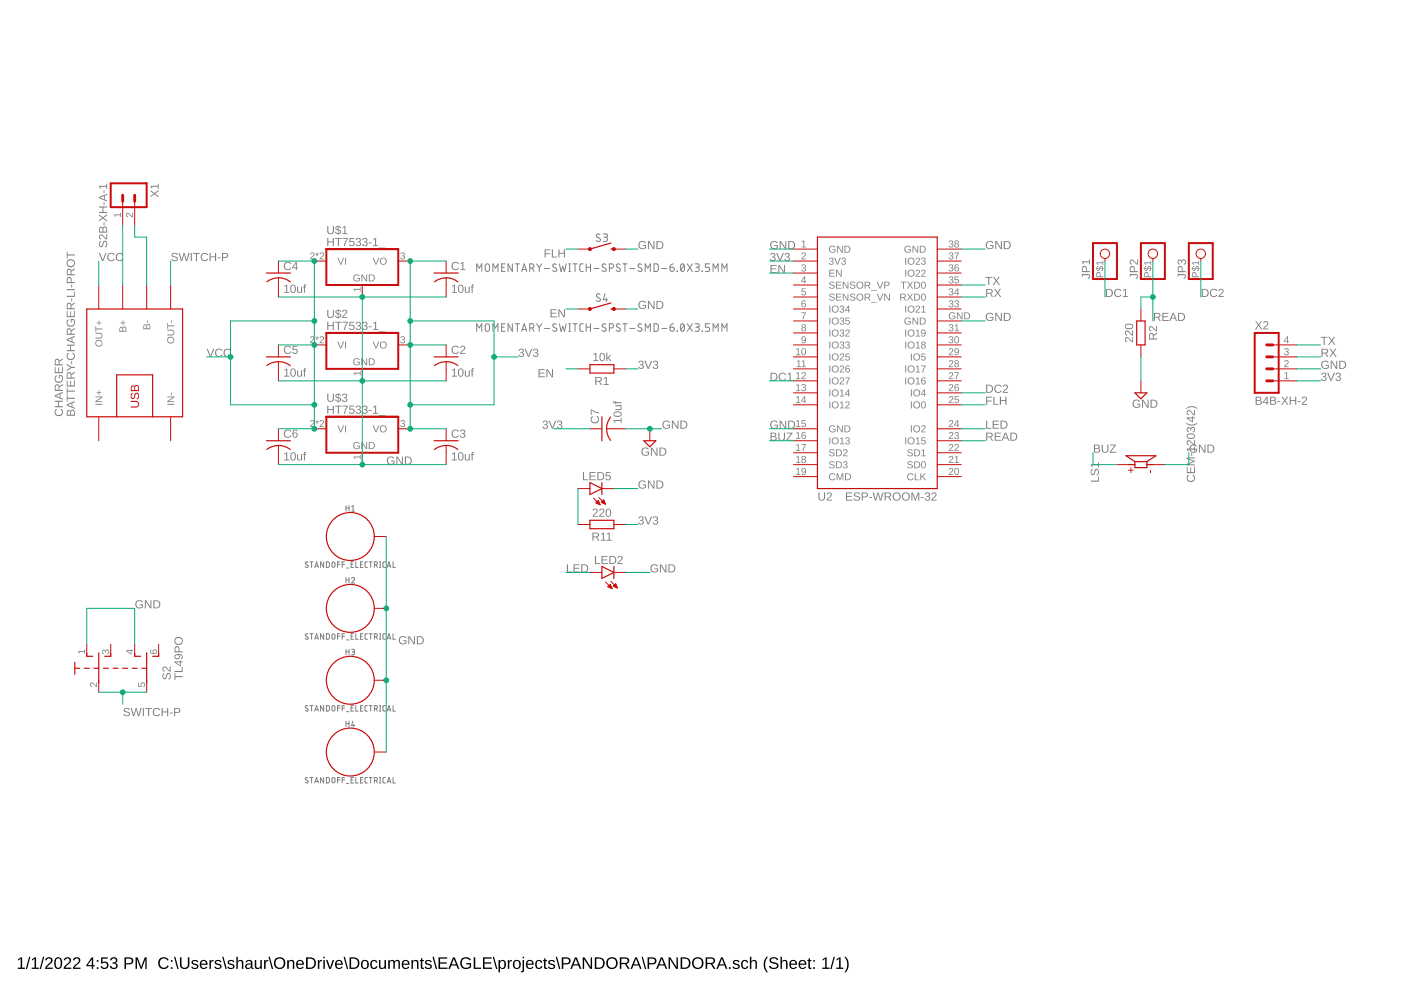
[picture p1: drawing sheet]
<svg xmlns="http://www.w3.org/2000/svg" width="297mm" height="210mm" viewBox="0 0 297 210" stroke-linecap="round" stroke-linejoin="round" font-family="sans-serif">
<path d="M3.8 203.4l.6-.4h.3v2.2h.6v.2h-1.5v-.2h.6v-1.9l-.6 .4zM6.2 202.9h.2l-.7 2.6h-.2zM6.8 203.4l.6-.4h.2v2.2h.6v.2h-1.5v-.2h.6v-1.9l-.5 .4zM9.1 202.9h.3l-.7 2.6h-.3zM9.8 203.1a.79 .79 0 0 1 1.3 .2 .79 .79 0 0 1-.5 1.1l-.7 .8h1.3v.2h-1.6l.1-.4 .5-.6a.72 .72 0 0 0 .4-1.2l-.6 .1-.1 .3h-.3zM11.9 203.1a.91 .91 0 0 1 1 .1 .91 .91 0 0 1 .3 1 .89 .89 0 0 1-.4 1.1 .89 .89 0 0 1-1.1-.2l-.2-.5v-.8zM12 203.3a1.65 1.65 0 0 0 .2 1.9h.1a1.12 1.12 0 0 0 .5-1.6l-.3-.4zM13.8 203.1a.79 .79 0 0 1 1.2 .2 .79 .79 0 0 1-.5 1.1l-.7 .8h1.3v.2h-1.6l.1-.4 .5-.6a.72 .72 0 0 0 .4-1.2l-.5 .1-.2 .3h-.3zM15.7 203.1a.79 .79 0 0 1 1.3 .2 .79 .79 0 0 1-.5 1.1l-.7 .8h1.3v.2h-1.6l.1-.4 .5-.6a.72 .72 0 0 0 .4-1.2l-.6 .1-.1 .3h-.3zM19.4 203h.4v1.6h.3v.3h-.3v.5h-.3v-.5h-1.2v-.3zM19.5 203.3l-.9 1.3h.9zM20.5 203.6h.4v.3h-.4zM20.5 205.1h.4v.3h-.4zM21.5 203h1.4v.3h-1.1l-.1 .7a.83 .83 0 0 1 1.1 .2 .83 .83 0 0 1-.1 1.1 .83 .83 0 0 1-1.1 0l-.3-.4 .3-.1a.55 .55 0 0 0 .8 .3 .55 .55 0 0 0 .1-.9 .55 .55 0 0 0-.8 .1h-.3zM23.6 203.1a.71 .71 0 0 1 1-.1 .71 .71 0 0 1 0 1.1l-.2 .1a.69 .69 0 0 1 .5 .9 .69 .69 0 0 1-1 .3l-.6-.4v-.2h.3a.49 .49 0 0 0 .7 .4 .49 .49 0 0 0 .2-.8l-.6-.1v-.2a.47 .47 0 0 0 .6-.3 .47 .47 0 0 0-.3-.6 .47 .47 0 0 0-.6 .4h-.3zM26.4 203a2.12 2.12 0 0 1 1.6 .2 .76 .76 0 0 1 .2 .8 .76 .76 0 0 1-.8 .5h-.7v.9h-.3zM26.7 203.3v.9h1a.49 .49 0 0 0 0-.9zM28.7 203h.5l.7 2.1 .8-2.1h.4v2.4h-.3v-2.1l-.8 2.1h-.2l-.8-2.1v2.1h-.3zM33.9 203.3a1.21 1.21 0 0 1 1.9 .3l-.4 .1a.9 .9 0 0 0-1.3-.3 .9 .9 0 0 0-.1 1.3 .84 .84 0 0 0 .8 .5 .84 .84 0 0 0 .7-.5l.3 .1a1.25 1.25 0 0 1-1.9 .4 1.25 1.25 0 0 1 0-1.9zM36.2 203.6h.4v.3h-.4zM36.2 205.1h.4v.3h-.4zM36.9 202.9h.3l.7 2.6h-.3zM38.1 203h.4v1.5a.68 .68 0 0 0 .7 .7 .68 .68 0 0 0 .6-.7v-1.5h.4v1.5a1.01 1.01 0 0 1-1 1 1.01 1.01 0 0 1-1.1-1zM40.8 203.7a.85 .85 0 0 1 1.2 .3h-.2a.39 .39 0 0 0-.5-.3 .39 .39 0 0 0-.3 .5l.2 .1a.67 .67 0 0 1 .7 .2 .67 .67 0 0 1 .1 .7 .91 .91 0 0 1-1.5-.2l.3-.1a.45 .45 0 0 0 .5 .4 .45 .45 0 0 0 .4-.5l-.1-.1a.82 .82 0 0 1-1-.8zM42.6 203.8a.85 .85 0 0 1 1-.2 .85 .85 0 0 1 .4 1h-1.3a.54 .54 0 0 0 .3 .6 .54 .54 0 0 0 .7-.3l.3 .1a.92 .92 0 0 1-1.4 .3 .92 .92 0 0 1-.2-1.3zM42.8 203.9l-.1 .4h1l-.3-.5zM44.4 203.6h.3v.3l.2-.3 .4-.1v.3h-.4l-.1 .3-.1 1.3h-.3zM45.7 203.7a.85 .85 0 0 1 1.2 .3h-.2a.39 .39 0 0 0-.5-.3 .39 .39 0 0 0-.3 .5l.2 .1a.67 .67 0 0 1 .7 .2 .67 .67 0 0 1 .1 .7 .91 .91 0 0 1-1.5-.2l.3-.1a.45 .45 0 0 0 .5 .4 .45 .45 0 0 0 .4-.5l-.1-.1a.82 .82 0 0 1-1-.8zM47.1 202.9h.3l.7 2.6h-.3zM48.4 203.7a.85 .85 0 0 1 1.3 .3h-.3a.39 .39 0 0 0-.5-.3 .39 .39 0 0 0-.2 .5l.2 .1a.67 .67 0 0 1 .6 .2 .67 .67 0 0 1 .1 .7 .91 .91 0 0 1-1.4-.2l.3-.1a.45 .45 0 0 0 .5 .4 .45 .45 0 0 0 .4-.5l-.1-.1a.82 .82 0 0 1-1-.8zM50.1 202.9h.3v1a.63 .63 0 0 1 .7-.4 .63 .63 0 0 1 .5 .7v1.2h-.3v-1.2a.45 .45 0 0 0-.5-.5 .45 .45 0 0 0-.4 .6v1.1h-.3zM52.3 203.6a.74 .74 0 0 1 .8-.1 .74 .74 0 0 1 .4 .6v1l.3 .1v.2h-.4l-.2-.3a.63 .63 0 0 1-.8 .4 .63 .63 0 0 1-.4-.8 .63 .63 0 0 1 .8-.4h.4a.42 .42 0 0 0-.3-.5 .42 .42 0 0 0-.5 .3l-.3-.1zM52.4 204.6a.41 .41 0 0 0 .1 .7 .41 .41 0 0 0 .6-.4l.1-.4zM54 203.6h.3v1.1a.45 .45 0 0 0 .5 .5 .45 .45 0 0 0 .4-.6v-1h.3v1.8h-.3v-.3a.63 .63 0 0 1-.7 .3 .63 .63 0 0 1-.5-.6zM56 203.6h.3v.3l.2-.3 .4-.1v.3h-.4l-.1 .3-.1 1.3h-.3zM56.9 202.9h.3l.7 2.6h-.3zM58 204.2a1.25 1.25 0 0 1 2.5 0 1.25 1.25 0 0 1-2.5 0zM58.6 203.5a.95 .95 0 0 0 0 1.4 .95 .95 0 0 0 1.5-.2 .95 .95 0 0 0-.2-1.2 .95 .95 0 0 0-1.3 0zM60.9 203.6h.3v.3a.63 .63 0 0 1 .7-.4 .63 .63 0 0 1 .5 .7v1.2h-.3v-1.2a.45 .45 0 0 0-.5-.5 .45 .45 0 0 0-.4 .6v1.1h-.3zM63 203.8a.85 .85 0 0 1 1-.2 .85 .85 0 0 1 .4 1h-1.3a.54 .54 0 0 0 .3 .6 .54 .54 0 0 0 .7-.3l.3 .1a.92 .92 0 0 1-1.3 .3 .92 .92 0 0 1-.2-1.3zM63.3 203.9l-.2 .4h1l-.3-.5zM64.9 203h.8a1.22 1.22 0 0 1 1.3 1.2 1.22 1.22 0 0 1-1.2 1.2h-.9zM65.2 203.3v1.9h.6a1 1 0 0 0 .8-1.3 1 1 0 0 0-1.4-.6zM67.4 203.6h.3v.3l.2-.3 .4-.1v.3h-.4l-.2 .3v1.3h-.3zM68.6 202.9h.3v.3h-.3zM68.6 203.6h.3v1.8h-.3zM69.1 203.6h.4l.5 1.6 .5-1.6h.4l-.7 1.8h-.4zM71.2 203.8a.85 .85 0 0 1 1.1-.2 .85 .85 0 0 1 .4 1h-1.3a.54 .54 0 0 0 .3 .6 .54 .54 0 0 0 .7-.3l.2 .1a.92 .92 0 0 1-1.3 .3 .92 .92 0 0 1-.2-1.3zM71.5 203.9l-.1 .4h1l-.3-.5zM72.8 202.9h.3l.7 2.6h-.3zM74.1 203h.8a1.22 1.22 0 0 1 1.3 1.2 1.22 1.22 0 0 1-1.2 1.2h-.9zM74.4 203.3v1.9h.6a1 1 0 0 0 .8-1.3 1 1 0 0 0-1.4-.6zM76.7 203.8a.94 .94 0 0 1 1.5 .5 .94 .94 0 0 1-1.1 1.1l-.4-.2-.2-.4zM77.1 203.8a.86 .86 0 0 0 .2 1.4 .79 .79 0 0 0 .6-.7 .79 .79 0 0 0-.5-.8zM78.7 203.8a.76 .76 0 0 1 1.3 .3h-.3a.48 .48 0 0 0-.7-.3 .48 .48 0 0 0-.2 .7 .48 .48 0 0 0 .3 .7 .48 .48 0 0 0 .6-.4l.3 .1a.79 .79 0 0 1-.9 .5 .79 .79 0 0 1-.6-.9zM80.3 203.6h.4v1.1a.45 .45 0 0 0 .5 .5 .45 .45 0 0 0 .3-.6v-1h.3v1.8h-.3v-.3a.63 .63 0 0 1-.7 .3 .63 .63 0 0 1-.5-.6zM82.3 203.6h.3v.3a.58 .58 0 0 1 .5-.4 .58 .58 0 0 1 .6 .4 .58 .58 0 0 1 .7-.4 .58 .58 0 0 1 .4 .7v1.2h-.3v-1.4a.41 .41 0 0 0-.6-.2 .41 .41 0 0 0-.2 .5v1.1h-.3v-1.4a.41 .41 0 0 0-.6-.2 .41 .41 0 0 0-.2 .5v1.1h-.3zM85.4 203.8a.85 .85 0 0 1 1-.2 .85 .85 0 0 1 .4 1h-1.3a.54 .54 0 0 0 .3 .6 .54 .54 0 0 0 .7-.3l.3 .1a.92 .92 0 0 1-1.3 .3 .92 .92 0 0 1-.2-1.3zM85.6 203.9l-.1 .4h1l-.3-.5zM87.2 203.6h.3v.3a.63 .63 0 0 1 .7-.4 .63 .63 0 0 1 .5 .7v1.2h-.3v-1.2a.45 .45 0 0 0-.5-.5 .45 .45 0 0 0-.4 .6v1.1h-.3zM89.3 203.1h.2v.5h.4v.2h-.4v1.2l.1 .2h.3v.2h-.5l-.1-.1-.1-1.5h-.2v-.2h.2zM90.3 203.7a.85 .85 0 0 1 1.2 .3h-.2a.39 .39 0 0 0-.5-.3 .39 .39 0 0 0-.3 .5l.2 .1a.67 .67 0 0 1 .7 .2 .67 .67 0 0 1 .1 .7 .91 .91 0 0 1-1.5-.2l.3-.1a.45 .45 0 0 0 .5 .4 .45 .45 0 0 0 .4-.5l-.1-.1a.82 .82 0 0 1-1-.8zM91.7 202.9h.3l.7 2.6h-.3zM93 203h1.8v.3h-1.5v.7h1.4v.3h-1.4v.9h1.6v.2h-1.9zM96 203h.4l1 2.4h-.3l-.3-.7h-1.1l-.3 .7h-.4zM96.2 203.2l-.4 1.3h.9zM97.9 203.3a1.27 1.27 0 0 1 1.9 .2l-.3 .1a.93 .93 0 0 0-1.3-.2 .93 .93 0 0 0-.2 1.3 1.03 1.03 0 0 0 1.6 .2v-.4h-.7v-.3h1v.8a1.33 1.33 0 0 1-1.9 .2 1.33 1.33 0 0 1-.1-1.9zM100.4 203h.4v2.2h1.2v.2h-1.6zM102.4 203h1.8v.3h-1.5v.7h1.4v.3h-1.4v.9h1.6v.2h-1.9zM104.5 202.9h.2l.8 2.6h-.3zM105.7 203.6h.3v.3a.71 .71 0 0 1 .9-.3 .71 .71 0 0 1 .4 .9 .76 .76 0 0 1-1 .9l-.3-.3v1.1h-.3zM106.2 203.8a.84 .84 0 0 0 .3 1.4 .83 .83 0 0 0 0-1.4zM107.7 203.6h.2l.1 .3 .1-.3 .4-.1v.3h-.3l-.2 .3v1.3h-.3zM109 203.8a.94 .94 0 0 1 1.4 .5 .94 .94 0 0 1-1.1 1.1l-.3-.2-.2-.4zM109.3 203.8a.86 .86 0 0 0 .3 1.4 .79 .79 0 0 0 .5-.7 .79 .79 0 0 0-.5-.8zM110.8 202.9h.3v.3h-.3zM110.8 203.6h.3v2.1a.45 .45 0 0 1-.6 .4v-.2l.3-.1zM111.7 203.8a.85 .85 0 0 1 1-.2 .85 .85 0 0 1 .5 1h-1.4a.54 .54 0 0 0 .4 .6 .54 .54 0 0 0 .6-.3l.3 .1a.92 .92 0 0 1-1.3 .3 .92 .92 0 0 1-.2-1.3zM112 203.9l-.2 .4h1l-.3-.5zM113.7 203.8a.76 .76 0 0 1 1.3 .3h-.3a.48 .48 0 0 0-.7-.3 .48 .48 0 0 0-.2 .7 .48 .48 0 0 0 .2 .7 .48 .48 0 0 0 .7-.4l.3 .1a.79 .79 0 0 1-1 .5 .79 .79 0 0 1-.5-.9zM115.5 203.1h.2v.5h.3v.2h-.3v1.2l.1 .2h.2v.2h-.5l-.1-.1-.1-1.5h-.2v-.2h.3zM116.4 203.7a.85 .85 0 0 1 1.3 .3h-.3a.39 .39 0 0 0-.5-.3 .39 .39 0 0 0-.3 .5l.2 .1a.67 .67 0 0 1 .7 .2 .67 .67 0 0 1 .1 .7 .91 .91 0 0 1-1.4-.2l.2-.1a.45 .45 0 0 0 .6 .4 .45 .45 0 0 0 .3-.5l-.1-.1a.82 .82 0 0 1-.9-.8zM117.8 202.9h.3l.7 2.6h-.3zM119.1 203a2.12 2.12 0 0 1 1.7 .2 .76 .76 0 0 1 .1 .8 .76 .76 0 0 1-.8 .5h-.7v.9h-.3zM119.4 203.3v.9h1a.49 .49 0 0 0 0-.9zM121.9 203h.4l1 2.4h-.4l-.3-.7h-1.1l-.2 .7h-.4zM122.1 203.2l-.5 1.3h.9zM123.6 203h.3l1.4 2.1-.1-2.1h.3v2.4h-.4l-1.3-2v2h-.2zM126.1 203h.8a1.22 1.22 0 0 1 1.3 1.2 1.22 1.22 0 0 1-1.2 1.2h-.9zM126.4 203.3v1.9h.6a1 1 0 0 0 .8-1.3 1 1 0 0 0-1.4-.6zM128.4 204.2a1.25 1.25 0 0 1 2.5 0 1.25 1.25 0 0 1-2.5 0zM129.1 203.5a.95 .95 0 0 0 0 1.4 .95 .95 0 0 0 1.4-.2 .95 .95 0 0 0-.1-1.2 .95 .95 0 0 0-1.3 0zM131.4 203h1.2a.7 .7 0 0 1 .8 .5 .7 .7 0 0 1-.6 .9l.7 1h-.4l-.6-1h-.8v1h-.3zM131.7 203.3v.9h.8a.46 .46 0 0 0 .6-.5 .46 .46 0 0 0-.6-.4zM134.7 203h.3l1 2.4h-.3l-.3-.7h-1.1l-.3 .7h-.3zM134.9 203.2l-.5 1.3h.9zM136 202.9h.3l.7 2.6h-.3zM137.3 203a2.12 2.12 0 0 1 1.7 .2 .76 .76 0 0 1 .1 .8 .76 .76 0 0 1-.8 .5h-.7v.9h-.3zM137.6 203.3v.9h1a.49 .49 0 0 0 0-.9zM140.1 203h.4l1 2.4h-.4l-.3-.7h-1.1l-.2 .7h-.4zM140.3 203.2l-.5 1.3h.9zM141.8 203h.3l1.4 2.1-.1-2.1h.3v2.4h-.4l-1.3-2v2h-.2zM144.3 203h.8a1.22 1.22 0 0 1 1.3 1.2 1.22 1.22 0 0 1-1.2 1.2h-.9zM144.6 203.3v1.9h.6a1 1 0 0 0 .8-1.3 1 1 0 0 0-1.4-.6zM146.6 204.2a1.25 1.25 0 0 1 2.5 0 1.25 1.25 0 0 1-2.5 0zM147.3 203.5a.95 .95 0 0 0 0 1.4 .95 .95 0 0 0 1.4-.2 .95 .95 0 0 0-.1-1.2 .95 .95 0 0 0-1.3 0zM149.6 203h1.2a.7 .7 0 0 1 .8 .5 .7 .7 0 0 1-.6 .9l.7 1h-.4l-.6-1h-.8v1h-.3zM149.9 203.3v.9h.8a.46 .46 0 0 0 .6-.5 .46 .46 0 0 0-.6-.4zM152.9 203h.3l1 2.4h-.3l-.3-.7h-1.1l-.3 .7h-.3zM153.1 203.2l-.5 1.3h.9zM154.6 205h.3v.4h-.3zM155.6 203.7a.85 .85 0 0 1 1.2 .3h-.3a.39 .39 0 0 0-.4-.3 .39 .39 0 0 0-.3 .5l.2 .1a.67 .67 0 0 1 .7 .2 .67 .67 0 0 1 .1 .7 .91 .91 0 0 1-1.5-.2l.3-.1a.45 .45 0 0 0 .5 .4 .45 .45 0 0 0 .4-.5l-.1-.1a.82 .82 0 0 1-1-.8zM157.3 203.8a.76 .76 0 0 1 1.3 .3h-.3a.48 .48 0 0 0-.6-.3 .48 .48 0 0 0-.2 .7 .48 .48 0 0 0 .2 .7 .48 .48 0 0 0 .6-.4l.4 .1a.79 .79 0 0 1-1 .5 .79 .79 0 0 1-.6-.9zM159 202.9h.3v1a.63 .63 0 0 1 .7-.4 .63 .63 0 0 1 .5 .7v1.2h-.3v-1.2a.45 .45 0 0 0-.5-.5 .45 .45 0 0 0-.4 .6v1.1h-.3zM162.5 202.9h.3a2.48 2.48 0 0 0 0 3.3 1.06 1.06 0 0 1-.8-1.1 2.47 2.47 0 0 1 .5-2.2zM163.2 203.3a1.11 1.11 0 0 1 1.8 .2l-.3 .1a.63 .63 0 0 0-.7-.4 .63 .63 0 0 0-.5 .5l.6 .3a.75 .75 0 0 1 1 .8 .75 .75 0 0 1-1 .7 .89 .89 0 0 1-1.1-.7h.3a.73 .73 0 0 0 .8 .4 .73 .73 0 0 0 .6-.5l-.7-.4a.72 .72 0 0 1-.8-1zM165.5 202.9h.3v1a.63 .63 0 0 1 .7-.4 .63 .63 0 0 1 .5 .7v1.2h-.3v-1.2a.45 .45 0 0 0-.5-.5 .45 .45 0 0 0-.4 .6v1.1h-.3zM167.6 203.8a.85 .85 0 0 1 1-.2 .85 .85 0 0 1 .4 1h-1.3a.54 .54 0 0 0 .3 .6 .54 .54 0 0 0 .7-.3l.3 .1a.92 .92 0 0 1-1.4 .3 .92 .92 0 0 1-.2-1.3zM167.8 203.9l-.1 .4h1l-.3-.5zM169.5 203.8a.85 .85 0 0 1 1-.2 .85 .85 0 0 1 .5 1h-1.4a.54 .54 0 0 0 .4 .6 .54 .54 0 0 0 .6-.3l.3 .1a.92 .92 0 0 1-1.3 .3 .92 .92 0 0 1-.2-1.3zM169.8 203.9l-.2 .4h1l-.3-.5zM171.5 203.1h.2v.5h.3v.2h-.3v1.2l.1 .2h.3v.2h-.5l-.2-.1v-1.5h-.2v-.2h.2zM172.4 203.6h.4v.3h-.4zM172.4 205.1h.4v.3h-.4zM174.4 203.4l.6-.4h.3v2.2h.6v.2h-1.6v-.2h.7v-1.9l-.6 .4zM176.7 202.9h.3l-.7 2.6h-.3zM177.4 203.4l.5-.4h.3v2.2h.6v.2h-1.5v-.2h.6v-1.9l-.5 .4zM179 202.9a1.06 1.06 0 0 1 .9 1 2.47 2.47 0 0 1-.6 2.3h-.3a2.48 2.48 0 0 0 0-3.3z" fill="#000"/>
<g fill="#808080">
<path d="M95.8 60.6l.7-.2v1.5h.4v.2h-1.1v-.2h.4v-1.3l-.4 .3zM97.4 60.4a.64 .64 0 0 1 .7 .1 .64 .64 0 0 1 .2 .7 .64 .64 0 0 1-.6 .9 .64 .64 0 0 1-.6-.9zM97.5 60.6a.97 .97 0 0 0 .2 1.3 .86 .86 0 0 0 0-1.4zM98.5 60.8h.3v.8a.32 .32 0 0 0 .3 .4 .32 .32 0 0 0 .3-.5v-.7h.2v1.3h-.2v-.2a.44 .44 0 0 1-.5 .2 .44 .44 0 0 1-.4-.5zM100.1 60.4l.4-.1v.2l-.3 .1v.2h.3v.1h-.3v1.2h-.2v-1.2h-.2z"/>
<path d="M95.8 78.4l.7-.3v1.6h.4v.2h-1.1v-.2h.4v-1.4l-.4 .3zM97.4 78.2a.64 .64 0 0 1 .7 .1 .64 .64 0 0 1 .2 .7 .64 .64 0 0 1-.6 .9 .64 .64 0 0 1-.6-.9zM97.5 78.3a.97 .97 0 0 0 .2 1.4 .86 .86 0 0 0 0-1.4zM98.5 78.5h.3v.9a.32 .32 0 0 0 .3 .3 .32 .32 0 0 0 .3-.4v-.8h.2v1.4h-.2v-.3a.44 .44 0 0 1-.5 .3 .44 .44 0 0 1-.4-.5zM100.1 78.1h.4v.1l-.3 .1v.2h.3v.2h-.3v1.2h-.2v-1.2h-.2z"/>
<path d="M95.8 96.2l.7-.3v1.5h.4v.2h-1.1v-.2h.4v-1.3l-.4 .3zM97.4 96a.64 .64 0 0 1 .7 0 .64 .64 0 0 1 .2 .8 .64 .64 0 0 1-.6 .9 .64 .64 0 0 1-.6-.9zM97.5 96.1a.97 .97 0 0 0 .2 1.4 .86 .86 0 0 0 0-1.4zM98.5 96.3h.3v.8a.32 .32 0 0 0 .3 .4 .32 .32 0 0 0 .3-.4v-.8h.2v1.3h-.2v-.2a.44 .44 0 0 1-.5 .2 .44 .44 0 0 1-.4-.4zM100.1 95.9l.4-.1v.2l-.3 .1v.2h.3v.2h-.3v1.1h-.2v-1.1h-.2z"/>
<path d="M60.3 60.6l.6-.2v1.5h.4v.2h-1.1v-.2h.5v-1.3l-.4 .3zM61.8 60.4a.64 .64 0 0 1 .7 .1 .64 .64 0 0 1 .2 .7 .64 .64 0 0 1-.6 .9 .64 .64 0 0 1-.6-.9zM62 60.6a.97 .97 0 0 0 .1 1.3 .86 .86 0 0 0 0-1.4zM63 60.8h.2v.8a.32 .32 0 0 0 .4 .4 .32 .32 0 0 0 .2-.5v-.7h.2l.1 1.3h-.3v-.2a.44 .44 0 0 1-.5 .2 .44 .44 0 0 1-.3-.5zM64.5 60.4l.4-.1v.2l-.2 .1v.2h.2v.1h-.2v1.2h-.3v-1.2h-.1z"/>
<path d="M60.3 78.4l.6-.3v1.6h.4v.2h-1.1v-.2h.5v-1.4l-.4 .3zM61.8 78.2a.64 .64 0 0 1 .7 .1 .64 .64 0 0 1 .2 .7 .64 .64 0 0 1-.6 .9 .64 .64 0 0 1-.6-.9zM62 78.3a.97 .97 0 0 0 .1 1.4 .86 .86 0 0 0 0-1.4zM63 78.5h.2v.9a.32 .32 0 0 0 .4 .3 .32 .32 0 0 0 .2-.4v-.8h.2l.1 1.4h-.3v-.3a.44 .44 0 0 1-.5 .3 .44 .44 0 0 1-.3-.5zM64.5 78.1h.4v.1l-.2 .1v.2h.2v.2h-.2v1.2h-.3v-1.2h-.1z"/>
<path d="M60.3 96.2l.6-.3v1.5h.4v.2h-1.1v-.2h.5v-1.3l-.4 .3zM61.8 96a.64 .64 0 0 1 .7 0 .64 .64 0 0 1 .2 .8 .64 .64 0 0 1-.6 .9 .64 .64 0 0 1-.6-.9zM62 96.1a.97 .97 0 0 0 .1 1.4 .86 .86 0 0 0 0-1.4zM63 96.3h.2v.8a.32 .32 0 0 0 .4 .4 .32 .32 0 0 0 .2-.4v-.8h.2l.1 1.3h-.3v-.2a.44 .44 0 0 1-.5 .2 .44 .44 0 0 1-.3-.4zM64.5 95.9l.4-.1v.2l-.2 .1v.2h.2v.2h-.2v1.1h-.3v-1.1h-.1z"/>
</g>
<g fill="none" stroke="#808080" stroke-width=".21">
<path d="M101.1 57.6v-1.7l.5 1 .6-1v1.7M103 56.1l.3-.2 .4 .2 .1 1a.46 .46 0 0 1-.5 .5 .46 .46 0 0 1-.4-.5zM104.5 57.6v-1.7l.6 1 .5-1v1.7M106.4 56.7h.5M107.1 55.9h-.7v1.7h.7M108.6 55.9v1.7l-.9-1.7v1.7M109.2 55.9h.9M109.7 55.9v1.7M110.6 57.6l.5-1.7 .6 1.7M110.7 57.1h.8M112.3 56.9h.5a.46 .46 0 0 0 .4-.5 .46 .46 0 0 0-.4-.5h-.5v1.7M112.9 56.9l.3 .7"/>
<path d="M113.8 55.9l.5 .8M114.3 56.7v.9M114.9 55.9l-.6 .8M115.4 56.9h1.1M118 56.1l-.2-.1a.38 .38 0 0 0-.6 .1 .38 .38 0 0 0 .2 .5l.5 .3a.41 .41 0 0 1 0 .6 .41 .41 0 0 1-.6 0l-.1-.2M118.6 55.9l.4 1.7 .3-1.1 .4 1.1 .3-1.7M120.6 57.6h.4M120.6 55.9h.4M120.8 55.9v1.7M121.5 55.9h.9M121.9 55.9v1.7M123.7 55.9l-.6 .1-.2 .3 .1 1 .1 .2 .6 .1"/>
<path d="M124.3 56.7h.9M124.3 55.9v1.7M125.2 55.9v1.7M125.9 56.9h1.1M128.4 56.1l-.2-.1a.38 .38 0 0 0-.5 .1 .38 .38 0 0 0 .1 .5l.6 .3a.41 .41 0 0 1 0 .6 .41 .41 0 0 1-.6 0l-.2-.2M129.2 56.9h.5a.46 .46 0 0 0 .4-.5 .46 .46 0 0 0-.4-.5h-.5v1.7M131.5 56.1l-.2-.1a.37 .37 0 0 0-.6 .1 .37 .37 0 0 0 .2 .5l.6 .5a.47 .47 0 0 1-.3 .5 .47 .47 0 0 1-.6-.3M132.1 55.9h.8M132.5 55.9v1.7M133.5 56.9h1.1M136 56.1l-.2-.1a.38 .38 0 0 0-.5 .1 .38 .38 0 0 0 .1 .5l.6 .3a.41 .41 0 0 1 0 .6 .41 .41 0 0 1-.6 0l-.2-.2M136.8 57.6v-1.7l.6 1 .5-1v1.7"/>
<path d="M138.7 55.9l.6 .1 .2 .2 .1 .9-.3 .4-.6 .1zM140.3 56.9h1.1M142 56.7h.6a.45 .45 0 0 1 .3 .5 .45 .45 0 0 1-.4 .4 .45 .45 0 0 1-.5-.5zM142.8 55.9l-.5 .2-.3 .6M143.6 57.5v.1zM144.4 56l.3-.1a.97 .97 0 0 1 0 1.7 1.03 1.03 0 0 1-.3-1.6zM145.1 56.3l-.8 .9M145.7 55.9l1.1 1.7M146.8 55.9l-1.1 1.7M147.4 55.9h.5a.36 .36 0 0 1 .4 .4 .36 .36 0 0 1-.4 .4h-.3M147.8 56.7a.46 .46 0 0 1 .5 .4 .46 .46 0 0 1-.5 .5h-.4M148.9 57.5v.1z"/>
<path d="M150.5 55.9h-.9v.8h.5a.46 .46 0 0 1 .4 .4 .46 .46 0 0 1-.4 .5h-.5M151.2 57.6v-1.7l.5 1 .6-1v1.7M153.1 57.6v-1.7l.5 1 .5-1v1.7M101.1 70.3v-1.7l.5 .9 .6-.9v1.7M103 68.8l.3-.2 .4 .2 .1 1a.46 .46 0 0 1-.5 .5 .46 .46 0 0 1-.4-.5zM104.5 70.3v-1.7l.6 .9 .5-.9v1.7M106.4 69.4h.5M107.1 68.6h-.7v1.7h.7M108.6 68.6v1.7l-.9-1.7v1.7M109.2 68.6h.9M109.7 68.6v1.7M110.6 70.3l.5-1.7 .6 1.7"/>
<path d="M110.7 69.8h.8M112.3 69.5h.5a.44 .44 0 0 0 .4-.4 .44 .44 0 0 0-.4-.5h-.5v1.7M112.9 69.5l.3 .8M113.8 68.6l.5 .8M114.3 69.4v.9M114.9 68.6l-.6 .8M115.4 69.6h1.1M118 68.8a.41 .41 0 0 0-.7-.1 .41 .41 0 0 0 .1 .6l.5 .3a.44 .44 0 0 1-.1 .7 .44 .44 0 0 1-.6-.3M118.6 68.6l.4 1.7 .3-1.1 .4 1.1 .3-1.7M120.6 70.3h.4M120.6 68.6h.4M120.8 68.6v1.7"/>
<path d="M121.5 68.6h.9M121.9 68.6v1.7M123.7 68.6l-.6 .1-.2 .3 .1 1 .1 .2 .6 .1M124.3 68.6v1.7M124.3 69.4h.9M125.2 68.6v1.7M125.9 69.6h1.1M128.4 68.8a.41 .41 0 0 0-.6-.1 .41 .41 0 0 0 0 .6l.6 .3a.42 .42 0 0 1 0 .6 .42 .42 0 0 1-.6 0l-.2-.2M129.2 69.5h.5a.44 .44 0 0 0 .4-.4 .44 .44 0 0 0-.4-.5h-.5v1.7M131.5 68.8a.42 .42 0 0 0-.6-.1 .42 .42 0 0 0-.1 .5l.6 .4a.38 .38 0 0 1 .1 .5 .38 .38 0 0 1-.5 .1l-.4-.2M132.1 68.6h.8M132.5 68.6v1.7"/>
<path d="M133.5 69.6h1.1M136 68.8a.41 .41 0 0 0-.6-.1 .41 .41 0 0 0 0 .6l.6 .3a.44 .44 0 0 1-.1 .7 .44 .44 0 0 1-.7-.3M136.8 70.3v-1.7l.6 .9 .5-.9v1.7M138.7 68.6l.6 .1 .2 .2 .1 .9-.3 .4-.6 .1zM140.3 69.6h1.1M142 69.4h.6a.45 .45 0 0 1 .3 .5 .45 .45 0 0 1-.4 .4 .45 .45 0 0 1-.5-.5zM142.8 68.6l-.5 .2-.3 .6M143.6 70.2v.1zM144.4 68.7l.3-.1a.95 .95 0 0 1 0 1.7 1 1 0 0 1-.3-1.6zM145.1 69l-.8 .9M145.7 68.6l1.1 1.7M146.8 68.6l-1.1 1.7"/>
<path d="M147.4 68.6h.5a.36 .36 0 0 1 .4 .4 .36 .36 0 0 1-.4 .4h-.3M147.8 69.4a.44 .44 0 0 1 .5 .4 .44 .44 0 0 1-.5 .5h-.4M148.9 70.2v.1zM150.5 68.6h-.9v.8h.5a.45 .45 0 0 1 .4 .4 .45 .45 0 0 1-.4 .5h-.5M151.2 70.3v-1.7l.5 .9 .6-.9v1.7M153.1 70.3v-1.7l.5 .9 .5-.9v1.7"/>
</g>
<g fill="#808080">
<path d="M179.4 104.4h1.3v.2h-1.1v.6h1v.1h-1v.6h1.1v.2h-1.3zM181.2 104.5a.8 .8 0 0 1 1.1 .3h-.2a.4 .4 0 0 0-.5-.3 .4 .4 0 0 0-.3 .5l.2 .1a.57 .57 0 0 1 .7 .3 .57 .57 0 0 1-.2 .7l-.3 .1a.63 .63 0 0 1-.8-.5h.3a.46 .46 0 0 0 .5 .3 .46 .46 0 0 0 .4-.5l-.5-.2a.49 .49 0 0 1-.5-.2 .49 .49 0 0 1 .1-.6zM182.7 104.4h.7a.53 .53 0 0 1 .6 .5 .53 .53 0 0 1-.6 .6h-.5v.6h-.2zM182.9 104.6v.7l.7-.1a.35 .35 0 0 0 0-.6zM184.3 105.4h.6v.2h-.6zM185 104.4h.2l.4 1.5 .5-1.5h.2l.4 1.5 .4-1.5h.2l-.5 1.7h-.2l-.4-1.4-.4 1.4h-.3zM187.5 104.4h.9a.5 .5 0 0 1 .6 .4 .5 .5 0 0 1-.5 .6l.5 .7h-.2l-.5-.7h-.5v.7h-.3zM187.8 104.6v.6h.5a.32 .32 0 0 0 .4-.3 .32 .32 0 0 0-.4-.3zM189.2 105.3a.9 .9 0 0 1 1.8 0 .9 .9 0 0 1-1.8 0zM189.7 104.8a.7 .7 0 0 0 .1 1.1 .7 .7 0 0 0 1-.6 .7 .7 0 0 0-.9-.7zM191.1 105.3a.9 .9 0 0 1 1.8 0 .9 .9 0 0 1-1.8 0zM191.6 104.8a.7 .7 0 0 0 .2 1.1 .7 .7 0 0 0 1-.6 .7 .7 0 0 0-.9-.7zM193.2 104.4h.3l.6 1.5 .5-1.5h.3v1.7h-.2v-1.5l-.5 1.5h-.2l-.6-1.5v1.5h-.2zM195.2 105.4h.6v.2h-.6zM196.2 104.5a.5 .5 0 0 1 .9 0 .5 .5 0 0 1-.3 .8 .51 .51 0 0 1 .3 .8 .51 .51 0 0 1-.9-.1l-.2-.3h.3a.35 .35 0 0 0 .4 .3 .35 .35 0 0 0 .2-.6h-.4v-.2a.33 .33 0 0 0 .4-.2 .33 .33 0 0 0-.2-.4 .33 .33 0 0 0-.4 .3l-.2-.1zM197.6 104.5a.55 .55 0 0 1 .9 .1 .55 .55 0 0 1-.3 .8l-.5 .6h.9v.1h-1.1v-.3l.5-.4a.37 .37 0 0 0 .3-.5 .37 .37 0 0 0-.6-.2l-.2 .1z"/>
<path d="M69.4 50.5h.2v.7h.9v-.7h.3v1.7h-.3v-.8h-.9v.8h-.2zM71 50.5h1.5v.1h-.6v1.6h-.3v-1.6h-.6zM72.6 50.5h1.2l-.5 1.1-.1 .6h-.2v-.5l.6-1.1h-1zM74.1 50.5h1v.1h-.8v.6a.59 .59 0 0 1 .8 .2 .59 .59 0 0 1-.3 .9 .59 .59 0 0 1-.8-.5h.2a.38 .38 0 0 0 .6 .1 .38 .38 0 0 0 0-.6 .38 .38 0 0 0-.5 .1h-.3zM75.6 50.5a.5 .5 0 0 1 .8 0 .5 .5 0 0 1-.2 .8 .51 .51 0 0 1 .2 .8 .51 .51 0 0 1-.8 0l-.2-.4h.2a.35 .35 0 0 0 .5 .3 .35 .35 0 0 0 .1-.5l-.4-.1v-.2a.33 .33 0 0 0 .5-.2 .33 .33 0 0 0-.3-.4 .33 .33 0 0 0-.4 .3h-.2zM77 50.5a.5 .5 0 0 1 .8 0 .5 .5 0 0 1-.3 .8 .51 .51 0 0 1 .3 .8 .51 .51 0 0 1-.8 0l-.2-.4h.2a.35 .35 0 0 0 .5 .3 .35 .35 0 0 0 .1-.5l-.4-.1v-.2a.33 .33 0 0 0 .5-.2 .33 .33 0 0 0-.3-.4 .33 .33 0 0 0-.4 .3h-.2zM78.2 51.4h.6v.2h-.6zM79.1 50.7l.6-.2v1.5h.5v.2h-1.1v-.2h.4v-1.3l-.4 .2zM80.2 52.5h1.5v.2h-1.5z"/>
<path d="M69.4 68.2h.2v.8h.9v-.8h.3v1.7h-.3v-.8h-.9v.8h-.2zM71 68.2h1.5v.2h-.6v1.5h-.3v-1.5h-.6zM72.6 68.2h1.2l-.5 1.1-.1 .6h-.2v-.4l.6-1.1h-1zM74.1 68.2h1v.2h-.8v.6a.59 .59 0 0 1 .8 .2 .59 .59 0 0 1-.3 .8 .59 .59 0 0 1-.8-.4l.2-.1a.38 .38 0 0 0 .6 .2 .38 .38 0 0 0 0-.6 .38 .38 0 0 0-.5 .1h-.3zM75.6 68.3a.5 .5 0 0 1 .8 0 .5 .5 0 0 1-.2 .8 .51 .51 0 0 1 .2 .8 .51 .51 0 0 1-.8 0l-.2-.4h.2a.35 .35 0 0 0 .5 .3 .35 .35 0 0 0 .1-.6h-.4v-.2a.33 .33 0 0 0 .5-.2 .33 .33 0 0 0-.3-.4 .33 .33 0 0 0-.4 .3l-.2-.1zM77 68.3a.5 .5 0 0 1 .8 0 .5 .5 0 0 1-.3 .8 .51 .51 0 0 1 .3 .8 .51 .51 0 0 1-.8 0l-.2-.4h.2a.35 .35 0 0 0 .5 .3 .35 .35 0 0 0 .1-.6h-.4v-.2a.33 .33 0 0 0 .5-.2 .33 .33 0 0 0-.3-.4 .33 .33 0 0 0-.4 .3l-.2-.1zM78.2 69.2h.6v.2h-.6zM79.1 68.5l.6-.3v1.6h.5v.1h-1.1v-.1h.4v-1.4l-.4 .3zM80.2 70.3h1.5v.1h-1.5z"/>
<path d="M69.4 86h.2v.7h.9v-.7h.3v1.7h-.3v-.8h-.9v.8h-.2zM71 86h1.5v.2h-.6v1.5h-.3v-1.5h-.6zM72.6 86h1.2l-.5 1.1-.1 .6h-.2v-.4l.6-1.1h-1zM74.1 86h1v.2h-.8v.5a.59 .59 0 0 1 .8 .3 .59 .59 0 0 1-.3 .8 .59 .59 0 0 1-.8-.5h.2a.38 .38 0 0 0 .6 .2 .38 .38 0 0 0 0-.6 .38 .38 0 0 0-.5 0h-.3zM75.6 86.1a.5 .5 0 0 1 .8 0 .5 .5 0 0 1-.2 .7 .51 .51 0 0 1 .2 .8 .51 .51 0 0 1-.8 0l-.2-.3h.2a.35 .35 0 0 0 .5 .3 .35 .35 0 0 0 .1-.6l-.4-.1v-.2a.33 .33 0 0 0 .5-.1 .33 .33 0 0 0-.3-.5 .33 .33 0 0 0-.4 .3h-.2zM77 86.1a.5 .5 0 0 1 .8 0 .5 .5 0 0 1-.3 .7 .51 .51 0 0 1 .3 .8 .51 .51 0 0 1-.8 0l-.2-.3h.2a.35 .35 0 0 0 .5 .3 .35 .35 0 0 0 .1-.6l-.4-.1v-.2a.33 .33 0 0 0 .5-.1 .33 .33 0 0 0-.3-.5 .33 .33 0 0 0-.4 .3h-.2zM78.2 87h.6v.2h-.6zM79.1 86.3l.6-.3v1.5h.5v.2h-1.1v-.2h.4v-1.3l-.4 .3zM80.2 88.1h1.5v.1h-1.5z"/>
<path d="M240.3 84.9a.9 .9 0 0 1 1.4 .2l-.2 .1a.68 .68 0 0 0-1 0 .68 .68 0 0 0 0 .9 .68 .68 0 0 0 .9 .1l.1-.4h-.5v-.2h.7v.6a.94 .94 0 0 1-1.3 .1 .94 .94 0 0 1-.1-1.4zM242.1 84.7h.3l.9 1.5v-1.5h.2v1.8h-.3l-.9-1.5v1.5h-.2zM243.9 84.7h.6a.86 .86 0 0 1 .9 .9 .86 .86 0 0 1-.8 .9h-.7zM244.2 84.9v1.4a.73 .73 0 0 0 1-.7 .73 .73 0 0 0-1-.7z"/>
<path d="M136.2 95.1a.9 .9 0 0 1 1.4 .2h-.2a.68 .68 0 0 0-1 0 .68 .68 0 0 0-.1 1 .68 .68 0 0 0 1 0l.1-.3h-.5v-.2h.7v.5a.94 .94 0 0 1-1.3 .1 .94 .94 0 0 1-.1-1.3zM138 94.9h.3l.9 1.5v-1.5h.2v1.7h-.3l-.9-1.4v1.4h-.2zM139.8 94.9h.6a.86 .86 0 0 1 .9 .8 .86 .86 0 0 1-.8 .9h-.7zM140 95.1v1.3a.73 .73 0 0 0 1.1-.6 .73 .73 0 0 0-1.1-.7z"/>
<path d="M14.3 87h.4l.3 .3a.47 .47 0 0 1 .5-.5 .47 .47 0 0 1 .4 .7v.7h-1.8zM14.4 87.3l-.1 .6h.6l-.1-.6zM15.2 87.1l-.1 .8h.6l-.1-.7zM14.1 85.7l1.8-.7v.3l-.5 .2v.8l.5 .2v.2l-1.8-.7zM14.3 85.9l.9 .3v-.7zM14.1 83.7h.2v.6h1.6v.3h-1.6v.6h-.2zM14.1 82.2h.2v.6h1.6v.2h-1.6v.6h-.2zM14.1 80.7h.2v1h.6v-1h.2v1h.6v-1.1h.2v1.4h-1.8zM14.3 79l.5-.1 .3 .4 .8-.5v.3l-.8 .4v.6h.8v.2h-1.8zM14.4 79.2l-.1 .9h.7l-.1-.9zM14.1 77.1l1 .7h.8v.2h-.8l-1 .7v-.3l.9-.5-.9-.5zM15.1 76.6h.2v.6h-.2zM14.4 74.9l.1-.1 .1 .2a.63 .63 0 0 0 0 .9 .63 .63 0 0 0 .9 0 .63 .63 0 0 0-.2-.9l.1-.2a.87 .87 0 0 1 .3 1.2 .87 .87 0 0 1-1.3 .2 .87 .87 0 0 1 0-1.3zM14.1 73.1h1.8v.2h-.8v.9h.8v.3h-1.8v-.3h.8v-.9h-.8zM14.1 71.9l1.8-.7v.2l-.5 .2v.8l.5 .2v.3l-1.8-.7zM14.3 72l.9 .4v-.7zM14.3 69.7l.5-.1 .3 .4 .8-.5v.3l-.8 .4v.6h.8v.2h-1.8zM14.4 69.9l-.1 .9h.7l-.1-.9zM14.3 67.8l.2-.1 .1 .2a.68 .68 0 0 0 0 1 .68 .68 0 0 0 .9 0 .68 .68 0 0 0 .1-.9l-.4-.1v.5h-.2v-.8h.6a.91 .91 0 0 1 .2 1.3 .91 .91 0 0 1-1.3 .2 .91 .91 0 0 1-.2-1.3zM14.1 65.9h.2v1.1h.6v-1h.2v1h.6v-1.1h.2v1.3h-1.8zM14.3 64.3l.5-.1 .3 .4 .8-.5v.3l-.8 .4v.6h.8v.2h-1.8zM14.4 64.5l-.1 .9h.7l-.1-.9zM15.1 63.3h.2v.6h-.2zM14.1 62.7h1.6v-.9h.2v1.1h-1.8zM14.1 61.3h1.8v.2h-1.8zM15.1 60.4h.2v.6h-.2zM14.3 58.9a.53 .53 0 0 1 .6-.2 .53 .53 0 0 1 .3 .6v.5h.7v.2h-1.8zM14.5 59l-.2 .8h.7v-.7zM14.3 57.1l.5-.1 .3 .4 .8-.5v.3l-.8 .4v.5h.8v.3h-1.8zM14.4 57.3l-.1 .8h.7l-.1-.8zM14.1 55.8a.9 .9 0 0 1 1.8 0 .9 .9 0 0 1-1.8 0zM14.5 55.3a.65 .65 0 0 0 .1 1 .65 .65 0 0 0 .9-.2 .65 .65 0 0 0-.3-.9zM14.1 53.4h.2v.5h1.6v.3h-1.6v.6h-.2z"/>
<path d="M21.2 51.2l.2-.1v.2a.4 .4 0 0 0-.3 .5 .4 .4 0 0 0 .5 .3l.1-.2a.57 .57 0 0 1 .2-.7 .57 .57 0 0 1 .8 .2v.3a.63 .63 0 0 1-.4 .8v-.2a.46 .46 0 0 0 .3-.6 .46 .46 0 0 0-.5-.3l-.2 .4a.53 .53 0 0 1-.6 .6 .53 .53 0 0 1-.3-.8zM21.1 49.8a1.1 1.1 0 0 1 1.3 .7l.1-.8h.2v1.1l-.3-.1-.4-.4a.37 .37 0 0 0-.6-.4 .37 .37 0 0 0-.1 .6l.1 .3-.4-.4zM21.2 48.2l.4-.1 .2 .3a.47 .47 0 0 1 .6-.4 .47 .47 0 0 1 .3 .6v.7h-1.7zM21.2 48.4v.7h.5v-.7zM22 48.3l-.1 .8h.6v-.8zM22 47.1h.2v.7h-.2zM21 45.5l.8 .6 .9-.7v.3l-.7 .5 .7 .5v.3l-.9-.7-.8 .6v-.2l.7-.5-.7-.5zM21 43.8h1.7v.2h-.8v.9h.8v.3h-1.7v-.3h.7v-.9h-.7zM22 42.8h.2v.7h-.2zM21 41.8l1.7-.7v.2l-.5 .2v.8l.5 .2v.2l-1.7-.7zM21.2 41.9l.8 .3v-.6zM22 40.4h.2v.6h-.2zM21 39.4h1.5v-.4h.2v1h-.2v-.4h-1.3l.3 .4h-.2z"/>
<path d="M266.2 84.1l1.2 .2v.4l-.3 .2a.47 .47 0 0 1 .4 .6 .47 .47 0 0 1-.6 .3h-.7zM266.5 84.3v.5l.7-.1-.1-.3zM266.5 85v.6h.6l.2-.1-.2-.4zM268.5 84.1h.3v1.2h.2v.1h-.2v.4h-.3v-.4h-.8zM268.5 84.4l-.6 .9h.6zM269.3 84.1l1.1 .2 .1 .4-.3 .2a.47 .47 0 0 1 .4 .6 .47 .47 0 0 1-.6 .3h-.7zM269.5 84.3v.5l.7-.1v-.3zM269.5 85v.6h.6l.2-.1-.1-.4zM270.8 85.1h.7v.2h-.7zM271.7 84.1h.2l.5 .7 .5-.7h.2l-.6 .8 .7 .9h-.3l-.5-.7-.5 .7h-.3l.7-.9zM273.4 84.1h.3v.7h.9v-.7h.2v1.7h-.2v-.8h-.9v.8h-.3zM275.1 85.1h.7v.2h-.7zM276.2 84.2a.55 .55 0 0 1 .8 .1 .55 .55 0 0 1-.3 .8l-.5 .5h.9v.2h-1.1l.1-.3 .4-.4a.37 .37 0 0 0 .4-.6 .37 .37 0 0 0-.6-.1l-.3 .1z"/>
<path d="M130.1 89h1.5v-.4h.2v1.1h-.2v-.4h-1.3l.3 .3h-.2zM130.2 87.5a1.02 1.02 0 0 1 1.6 .3 .95 .95 0 0 1-.9 .6 .95 .95 0 0 1-.8-.6zM130.3 87.6a.66 .66 0 0 0 .3 .6 .66 .66 0 0 0 .7-.1 .41 .41 0 0 0 .3-.6 .41 .41 0 0 0-.7-.1zM130.5 85.9h1.3v.2h-.2a.44 .44 0 0 1 .2 .5 .44 .44 0 0 1-.4 .3h-.9v-.2h.8a.32 .32 0 0 0 .4-.3 .32 .32 0 0 0-.5-.3h-.7zM130 85h.2l.1 .3h.2v-.3h.1v.3h1.2v.2h-1.2v.2h-.1v-.2l-.4-.1z"/>
<path d="M251.8 100.8l.2-.2 .1 .3a.63 .63 0 0 0-.1 .9 .63 .63 0 0 0 1-.1 .63 .63 0 0 0-.2-.9l.1-.2a.87 .87 0 0 1 .3 1.3 .87 .87 0 0 1-1.3 .1 .87 .87 0 0 1-.1-1.2zM251.6 99h.2v1.1h.6v-1h.1v1h.6v-1.1h.2v1.3h-1.7zM251.6 97h1.7v.2h-1.5l1.5 .5v.2l-1.5 .6h1.5v.2h-1.7v-.3l1.5-.6-1.5-.5zM252.6 96.1h.2v.6h-.2zM251.6 95.1h1.5v-.4h.2v1.1h-.2v-.5h-1.3l.3 .4h-.2zM251.7 93.5a1.1 1.1 0 0 1 1.4 .6v-.8h.2v1.1h-.3l-.4-.5a.37 .37 0 0 0-.6-.3 .37 .37 0 0 0-.1 .6l.1 .2-.4-.3zM251.7 92.1a1.02 1.02 0 0 1 1.7 .4 .95 .95 0 0 1-.9 .6 .95 .95 0 0 1-.9-.6zM251.8 92.3a.66 .66 0 0 0 .4 .6 .66 .66 0 0 0 .7-.1 .41 .41 0 0 0 .2-.6 .41 .41 0 0 0-.6-.1zM251.7 90.7l.5-.1 .3 .3a.51 .51 0 0 1 .7-.3 .51 .51 0 0 1 .1 .8l-.4 .3v-.2a.35 .35 0 0 0 .3-.5 .35 .35 0 0 0-.6-.2v.5h-.2a.33 .33 0 0 0-.2-.5 .33 .33 0 0 0-.4 .2 .33 .33 0 0 0 .3 .4l-.1 .3-.4-.4zM251.5 89.6a1.75 1.75 0 0 0 2.4 0 1.2 1.2 0 0 1-1.4 .6l-.8-.3zM251.6 88.5h1.2v-.3h.1v.3h.4v.2h-.4v.8h-.1l-1.2-.8zM251.9 88.7l.9 .6v-.6zM251.7 87.1a1.1 1.1 0 0 1 1.4 .7v-.9h.2v1.2l-.3-.1-.4-.5a.37 .37 0 0 0-.6-.3 .37 .37 0 0 0-.1 .6l.1 .2-.4-.3zM251.5 86.6a1.73 1.73 0 0 1 2.4 0v.2a1.75 1.75 0 0 0-2.4 0z"/>
</g>
<g fill="none" stroke="#808080" stroke-width=".21">
<path d="M65.3 119.2l-.4-.1-.2 .3 .5 .4a.29 .29 0 0 1 0 .5 .29 .29 0 0 1-.4-.1l-.1-.1M65.7 119.1h.7M66.1 119.1v1.2M68.6 119.1v1.2l-.6-1.2v1.2M69.2 119.1l.4 .1 .2 .3v.6l-.3 .2h-.3zM70.4 119.3l.2-.2 .4 .2-.1 .9-.3 .1-.2-.2zM71.6 119.7h.5M72.1 119.1h-.5v1.2M72.5 119.7h.6M73.1 119.1h-.6v1.2M74.4 119.7h.4M75 119.1h-.6v1.2h.6"/>
<path d="M75.4 119.1v1.2h.6M76.4 119.7h.4M77 119.1h-.6v1.2h.6M77.9 119.1l-.4 .1-.1 .2v.8l.5 .1M78.3 119.1h.6M78.6 119.1v1.2M79.4 119.8h.4l.2-.3-.1-.2-.5-.2v1.2M79.8 119.8l.2 .5M80.5 119.1h.2M80.6 119.1v1.2M81.7 119.1l-.4 .1-.1 .2 .1 .8 .4 .1M83.3 119.1v1.2h.5"/>
<path d="M65.3 134.5l-.4-.1-.2 .2 .6 .5a.33 .33 0 0 1-.2 .4 .33 .33 0 0 1-.4-.1M65.7 134.4h.7M66.1 134.4v1.1M66.7 120.3l.4-1.2 .4 1.2M66.7 135.5l.4-1.1 .4 1.1M66.8 120h.6M66.8 135.3h.6M68.6 134.4v1.1l-.6-1.1v1.1M69.2 134.4h.4l.2 .2v.6l-.2 .3h-.4zM70.4 134.6l.2-.2 .4 .2-.1 .9h-.3l-.2-.1zM71.6 134.9h.5M72.1 134.4h-.5v1.1"/>
<path d="M72.5 134.9h.6M73.1 134.4h-.6v1.1M73.4 120.4h.6M73.4 135.7h.6M74.4 134.9h.4M75 134.4h-.6v1.1h.6M75.4 134.4v1.1h.6M76.4 134.9h.4M77 134.4h-.6v1.1h.6M77.9 134.4h-.4l-.1 .2v.9h.5M78.3 134.4h.6M78.6 134.4v1.1"/>
<path d="M79.4 135l.5-.1v-.4l-.5-.1v1.1M79.8 135l.2 .5M80.5 120.3h.2M80.5 134.4h.2M80.5 135.5h.2M80.6 134.4v1.1M81.7 134.4h-.4l-.1 .2 .1 .9h.4M82.1 120.3l.4-1.2 .4 1.2M82.1 135.5l.4-1.1 .4 1.1M82.2 120h.6M82.2 135.3h.6M83.3 134.4v1.1h.5"/>
<path d="M65.3 149.7l-.4-.1-.2 .3 .6 .5a.32 .32 0 0 1-.2 .4 .32 .32 0 0 1-.4-.2M65.7 149.6h.7M66.1 149.6v1.2M66.7 150.8l.4-1.2 .4 1.2M66.8 150.5h.6M68.6 149.6v1.2l-.6-1.2v1.2M69.2 149.6h.4l.2 .2v.7l-.2 .2-.4 .1zM70.5 149.7l.3-.1 .2 .2v.8l-.2 .2-.4-.2zM71.6 150.1h.5M72.1 149.6h-.5v1.2M72.5 150.1h.6M73.1 149.6h-.6v1.2"/>
<path d="M73.4 150.9h.6M74.4 150.1h.4M75 149.6h-.6v1.2h.6M75.4 149.6v1.2h.6M76.4 150.1h.4M77 149.6h-.6v1.2h.6M77.9 149.6h-.4l-.1 .3v.8l.5 .1M78.3 149.6h.6M78.6 149.6v1.2M79.4 150.3l.5-.2 .1-.2-.2-.3h-.4v1.2M79.8 150.3l.2 .5M80.5 149.6h.2"/>
<path d="M80.5 150.8h.2M80.6 149.6v1.2M81.7 149.6h-.4l-.1 .3 .1 .8 .4 .1M82.1 150.8l.4-1.2 .4 1.2M82.2 150.5h.6M83.3 149.6v1.2h.5M65.3 164.9h-.4l-.2 .2 .5 .4a.29 .29 0 0 1 0 .5 .29 .29 0 0 1-.4-.1l-.1-.1M65.7 164.8h.7M66.1 164.8v1.2M66.7 166l.4-1.2 .4 1.2M66.8 165.7h.6M68.6 164.8v1.2l-.6-1.2v1.2"/>
<path d="M69.2 164.8l.4 .1 .2 .1v.7l-.2 .3h-.4zM70.4 165l.2-.2 .4 .2-.1 .9-.3 .1-.2-.2zM71.6 165.4h.5M72.1 164.8h-.5v1.2M72.5 165.4h.6M73.1 164.8h-.6v1.2M73.4 166.1h.6M74.4 165.4h.4M75 164.8h-.6v1.2h.6M75.4 164.8v1.2h.6M76.4 165.4h.4M77 164.8h-.6v1.2h.6"/>
<path d="M77.9 164.8l-.4 .1-.1 .2v.8l.5 .1M78.3 164.8h.6M78.6 164.8v1.2M79.4 165.5l.5-.1v-.4l-.5-.2v1.2M79.8 165.5l.2 .5M80.5 164.8h.2M80.5 166h.2M80.6 164.8v1.2M81.7 164.8l-.4 .1-.1 .2 .1 .8 .4 .1M82.1 166l.4-1.2 .4 1.2M82.2 165.7h.6M83.3 164.8v1.2h.5"/>
</g>
<g fill="#808080">
<path d="M37 142.8h.2v.5h1.5v.3h-1.5v.6h-.2zM37 142.3h1.5v-.9h.2v1.1h-1.7zM37 140.2h1.2v-.2h.1v.2h.4v.2h-.4v.8h-.1l-1.2-.7zM37.2 140.4l1 .6v-.6zM37.1 138.9a1.03 1.03 0 0 1 1.6 .4v.3l-.3 .2v-.2l.1-.1a.48 .48 0 0 0-.1-.5 .48 .48 0 0 0-.5-.1 .56 .56 0 0 1 0 .7 .56 .56 0 0 1-.8 .1 .56 .56 0 0 1 0-.8zM37.2 139.3a.4 .4 0 0 0 .8 0 .4 .4 0 0 0-.8 0zM37.1 137.2a.53 .53 0 0 1 .6-.2 .53 .53 0 0 1 .3 .6v.5h.7v.2h-1.7zM37.3 137.3l-.1 .8h.7l-.1-.7zM37 135.9a.89 .89 0 0 1 1.7 0 .89 .89 0 0 1-1.7 0zM37.3 135.4a.65 .65 0 0 0 .1 1 .65 .65 0 0 0 1-.2 .65 .65 0 0 0-.3-.9z"/>
<path d="M96 55.7a.86 .86 0 0 1 1.3 .2l-.2 .1a.63 .63 0 0 0-1 0 .63 .63 0 0 0 .1 .9 .63 .63 0 0 0 .9-.2l.2 .1a.88 .88 0 0 1-1.3 .3 .88 .88 0 0 1 0-1.4zM97.6 55.8l.7-.3v1.6h.4v.2h-1.1v-.2h.4v-1.3l-.4 .2z"/>
<path d="M96 73.5a.86 .86 0 0 1 1.3 .2l-.2 .1a.63 .63 0 0 0-1-.1 .63 .63 0 0 0 .1 1 .63 .63 0 0 0 .9-.2l.2 .1a.88 .88 0 0 1-1.3 .3 .88 .88 0 0 1 0-1.4zM97.7 73.4a.55 .55 0 0 1 .9 .1 .55 .55 0 0 1-.3 .8l-.5 .5h.9v.2h-1.2l.1-.3 .5-.4a.37 .37 0 0 0 .3-.6 .37 .37 0 0 0-.6-.1l-.3 .1z"/>
<path d="M96 91.3a.86 .86 0 0 1 1.3 .2l-.2 .1a.63 .63 0 0 0-1-.1 .63 .63 0 0 0 .1 1 .63 .63 0 0 0 .9-.2l.2 .1a.88 .88 0 0 1-1.3 .2 .88 .88 0 0 1 0-1.3zM97.7 91.2a.5 .5 0 0 1 .8 0 .5 .5 0 0 1-.2 .7 .51 .51 0 0 1 .2 .8 .51 .51 0 0 1-.8 0l-.2-.3 .2-.1a.35 .35 0 0 0 .5 .4 .35 .35 0 0 0 .2-.6l-.5-.1v-.2a.33 .33 0 0 0 .5-.1 .33 .33 0 0 0-.2-.5 .33 .33 0 0 0-.4 .3h-.3z"/>
<path d="M60.4 55.7a.86 .86 0 0 1 1.3 .2l-.2 .1a.63 .63 0 0 0-.9 0 .63 .63 0 0 0 0 .9 .63 .63 0 0 0 1-.2l.2 .1a.88 .88 0 0 1-1.4 .3 .88 .88 0 0 1 0-1.4zM62.7 55.5h.2v1.2h.3v.2h-.3v.4h-.2v-.4h-.8zM62.7 55.8l-.6 .9h.6z"/>
<path d="M60.4 73.5a.86 .86 0 0 1 1.3 .2l-.2 .1a.63 .63 0 0 0-.9-.1 .63 .63 0 0 0 0 1 .63 .63 0 0 0 1-.2l.2 .1a.88 .88 0 0 1-1.4 .3 .88 .88 0 0 1 0-1.4zM62.1 73.3h.9v.2h-.7l-.1 .5a.59 .59 0 0 1 .9 .3 .59 .59 0 0 1-.4 .8 .59 .59 0 0 1-.7-.5h.2a.38 .38 0 0 0 .5 .2 .38 .38 0 0 0 .1-.6 .38 .38 0 0 0-.6 0h-.2z"/>
<path d="M60.4 91.3a.86 .86 0 0 1 1.3 .2l-.2 .1a.63 .63 0 0 0-.9-.1 .63 .63 0 0 0 0 1 .63 .63 0 0 0 1-.2l.2 .1a.88 .88 0 0 1-1.4 .2 .88 .88 0 0 1 0-1.3zM62.3 91.2l.1-.1a.5 .5 0 0 1 .7 .3l-.2 .1-.1-.2a.47 .47 0 0 0-.5 .1 .47 .47 0 0 0-.1 .5 .55 .55 0 0 1 .8 .1 .55 .55 0 0 1-.2 .8 .55 .55 0 0 1-.8-.4v-.7zM62.2 92.2a.37 .37 0 0 0 .7 0 .37 .37 0 0 0-.7 0z"/>
</g>
<path d="M127.2 49.7l-.2-.1a.38 .38 0 0 0-.5 .2 .38 .38 0 0 0 .1 .5l.5 .2a.44 .44 0 0 1 0 .7 .44 .44 0 0 1-.7-.2M127.9 49.6h.6a.36 .36 0 0 1 .3 .4 .36 .36 0 0 1-.3 .3h-.4M128.4 50.3a.46 .46 0 0 1 .4 .5 .46 .46 0 0 1-.4 .4h-.5M127.2 62.4a.41 .41 0 0 0-.6 0 .41 .41 0 0 0 0 .6l.5 .2a.41 .41 0 0 1 .1 .7 .41 .41 0 0 1-.6-.1l-.2-.1M128.3 62.3l-.4 1.2h.9M128.5 63.2v.7" fill="none" stroke="#808080" stroke-width=".21"/>
<g fill="#808080">
<path d="M170 51.2l.5-.2v1.3h.4v.2h-.9v-.2h.3v-1.1l-.3 .2z"/>
<path d="M170.1 56.1a.43 .43 0 0 1 .6 0 .43 .43 0 0 1-.2 .7 .39 .39 0 0 1 .4 .5 .39 .39 0 0 1-.5 .3l-.5-.3v-.1l.2-.1a.3 .3 0 0 0 .4 .3 .3 .3 0 0 0 .1-.5h-.4v-.2a.29 .29 0 0 0 .4-.1 .29 .29 0 0 0-.2-.4 .29 .29 0 0 0-.3 .2h-.2z"/>
<path d="M170 61.1h.8v.2h-.7v.5a.5 .5 0 0 1 .7 .2 .5 .5 0 0 1-.3 .7 .5 .5 0 0 1-.6-.4l.5 .2a.34 .34 0 0 0 .3-.5 .34 .34 0 0 0-.6-.1h-.2z"/>
<path d="M169.9 66.2h1l-.5 1.5h-.2v-.4l.5-.9h-.8z"/>
<path d="M170.1 53.6a.5 .5 0 0 1 .7 .2 .5 .5 0 0 1-.4 .7l-.3 .3h.8v.2h-1l.5-.7a.3 .3 0 0 0 .2-.5 .3 .3 0 0 0-.5 .1h-.2z"/>
<path d="M75 61.2h1.3v-.3h.2v.9h-.2v-.4h-1.1l.2 .4h-.2z"/>
<path d="M85 53.6a.43 .43 0 0 1 .7 0 .43 .43 0 0 1-.2 .7 .39 .39 0 0 1 .4 .4 .39 .39 0 0 1-.5 .3l-.5-.2v-.2h.2a.3 .3 0 0 0 .4 .3 .3 .3 0 0 0 .1-.5l-.4-.1v-.1a.29 .29 0 0 0 .4-.2 .29 .29 0 0 0-.2-.4 .29 .29 0 0 0-.3 .3h-.2z"/>
<path d="M75 79h1.3v-.3h.2v.9h-.2v-.4h-1.1l.2 .3h-.2z"/>
<path d="M85 71.4a.43 .43 0 0 1 .7 0 .43 .43 0 0 1-.2 .6 .39 .39 0 0 1 .4 .5 .39 .39 0 0 1-.5 .3l-.5-.2v-.2h.2a.3 .3 0 0 0 .4 .2 .3 .3 0 0 0 .1-.4l-.4-.1v-.2a.29 .29 0 0 0 .4-.1 .29 .29 0 0 0-.2-.4 .29 .29 0 0 0-.3 .3h-.2z"/>
<path d="M75 96.8h1.3v-.4h.2v1h-.2v-.4h-1.1l.2 .3h-.2z"/>
<path d="M85 89.2a.43 .43 0 0 1 .7-.1 .43 .43 0 0 1-.2 .7 .39 .39 0 0 1 .4 .5 .39 .39 0 0 1-.5 .3l-.5-.3v-.1h.2a.3 .3 0 0 0 .4 .2 .3 .3 0 0 0 .1-.5h-.4v-.2a.29 .29 0 0 0 .4-.1 .29 .29 0 0 0-.2-.4 .29 .29 0 0 0-.3 .3l-.2-.1z"/>
<path d="M24.2 45.5h1.3v-.4h.2v.9h-.2v-.4h-1.1l.2 .4h-.2z"/>
<path d="M26.8 45.2a.78 .78 0 0 1 1.1 .6l.1 .1v-.8h.2v1l-.7-.6a.3 .3 0 0 0-.5-.1 .3 .3 0 0 0 .1 .5v.2l-.4-.3z"/>
<path d="M272.4 79.2l.5-.3v1.3h.3v.2h-.9v-.2h.4v-1.1l-.3 .2z"/>
<path d="M272.4 76.5a.5 .5 0 0 1 .8 .2 .5 .5 0 0 1-.4 .7l-.3 .3h.7v.2h-.9l.5-.8a.3 .3 0 0 0 .2-.5 .3 .3 0 0 0-.5 .2l-.2-.1z"/>
<path d="M272.4 73.9a.43 .43 0 0 1 .7 0 .43 .43 0 0 1-.2 .7 .39 .39 0 0 1 .4 .4 .39 .39 0 0 1-.5 .3l-.5-.2-.1-.2h.2a.3 .3 0 0 0 .4 .3 .3 .3 0 0 0 .2-.5l-.4-.1v-.1a.29 .29 0 0 0 .4-.2 .29 .29 0 0 0-.2-.3 .29 .29 0 0 0-.3 .2h-.2z"/>
<path d="M123.6 100.1h.2v1.5h.9v.2h-1.1zM125 100.1h1.3v.2h-1.1v.5h1v.2h-1v.6h1.1v.2h-1.3zM126.7 100.1h.5a.86 .86 0 0 1 .9 .8 .86 .86 0 0 1-.8 .9h-.6zM126.9 100.3v1.3a.73 .73 0 0 0 1-.6 .73 .73 0 0 0-1-.7zM128.5 100.1h.9v.2h-.7l-.1 .5a.59 .59 0 0 1 .9 .3 .59 .59 0 0 1-.4 .8 .59 .59 0 0 1-.7-.5h.2a.38 .38 0 0 0 .5 .2 .38 .38 0 0 0 .1-.6 .38 .38 0 0 0-.6 0h-.2z"/>
<path d="M125.6 112.9h.8a.5 .5 0 0 1 .6 .4 .5 .5 0 0 1-.4 .6l.5 .7h-.3l-.4-.7h-.6v.7h-.2zM125.8 113.1v.6h.6a.32 .32 0 0 0 .4-.3 .32 .32 0 0 0-.4-.3zM127.4 113.2l.7-.3v1.6h.4v.1h-1.1v-.1h.4v-1.4l-.4 .3zM128.7 113.2l.6-.3v1.6h.4v.1h-1.1v-.1h.4v-1.4l-.3 .3z"/>
<path d="M125.8 107.9a.55 .55 0 0 1 .9 .2 .55 .55 0 0 1-.3 .8l-.5 .5h.9v.2h-1.2l.1-.3 .5-.5a.37 .37 0 0 0 .3-.5 .37 .37 0 0 0-.6-.1l-.3 .1zM127.2 107.9a.55 .55 0 0 1 .9 .2 .55 .55 0 0 1-.3 .8l-.5 .5h.9v.2h-1.2l.1-.3 .5-.5a.37 .37 0 0 0 .3-.5 .37 .37 0 0 0-.6-.1l-.3 .1zM128.6 107.9a.64 .64 0 0 1 .8 .1 .64 .64 0 0 1 .2 .7 .64 .64 0 0 1-.6 .9 .64 .64 0 0 1-.6-.9zM128.8 108a.97 .97 0 0 0 .2 1.4 .86 .86 0 0 0 0-1.4z"/>
<path d="M176 52.3l.7-.2 .4 .3-.2 .1a.58 .58 0 0 0-.8 0 .58 .58 0 0 0 .1 .8 .58 .58 0 0 0 .8 0v-.3h-.5v-.2h.7v.6a.8 .8 0 0 1-1.2 0 .8 .8 0 0 1 0-1.1zM177.5 52.1h.2l.8 1.3v-1.3h.2v1.5h-.3l-.7-1.3v1.3h-.2zM179 52.1h.5a.74 .74 0 0 1 .8 .7 .74 .74 0 0 1-.7 .8h-.6zM179.2 52.3v1.1a.62 .62 0 0 0 .9-.6 .62 .62 0 0 0-.9-.5z"/>
<path d="M175.8 57.2h1.1v.1h-.9v.5h.9v.2h-.9v.5h1v.2h-1.2zM177.3 57.2h.2l.8 1.2v-1.2h.2v1.5h-.3l-.8-1.3v1.3h-.1z"/>
<path d="M176 59.8l.6-.1 .3 .3-.1 .1a.34 .34 0 0 0-.5-.3 .34 .34 0 0 0-.2 .4 .71 .71 0 0 1 .8 .8l-.3 .2a.64 .64 0 0 1-.8-.4h.1a.39 .39 0 0 0 .5 .3 .39 .39 0 0 0 .3-.5l-.5-.1a.38 .38 0 0 1-.4-.3 .38 .38 0 0 1 .2-.4zM177.3 59.7h1.1v.2h-.9v.5h.8v.1h-.8v.5h.9v.2h-1.1zM178.7 59.7h.2l.8 1.3v-1.3h.2v1.5h-.3l-.8-1.3 .1 1.3h-.2zM180.4 59.8l.6-.1 .3 .3-.2 .1a.34 .34 0 0 0-.4-.3 .34 .34 0 0 0-.2 .4 .71 .71 0 0 1 .8 .8l-.4 .2a.64 .64 0 0 1-.8-.4h.2a.39 .39 0 0 0 .5 .3 .39 .39 0 0 0 .3-.5l-.5-.1a.38 .38 0 0 1-.4-.3 .38 .38 0 0 1 .2-.4zM181.5 60.5a.76 .76 0 0 1 1.5 0 .76 .76 0 0 1-1.5 0zM181.7 60.5a.57 .57 0 0 0 1.1 0 .57 .57 0 0 0-1.1 0zM183.3 59.7h.7a.43 .43 0 0 1 .5 .4 .43 .43 0 0 1-.3 .5l.4 .6h-.2l-.4-.6h-.5v.6h-.2zM183.5 59.9v.5h.5a.28 .28 0 0 0 .3-.2 .28 .28 0 0 0-.3-.3zM184.6 61.5h1.3v.1h-1.3zM185.9 59.7h.2l.5 1.3 .5-1.3h.2l-.6 1.5h-.2zM187.5 59.7h.6a.45 .45 0 0 1 .5 .5 .45 .45 0 0 1-.5 .4h-.4v.6h-.2zM187.7 59.9v.6l.7-.2-.1-.4z"/>
<path d="M170.5 58.6h.2v1h.2v.1h-.2v.4h-.2v-.4h-.7zM170.5 58.8l-.5 .8h.5z"/>
<path d="M176 62.3h.6l.3 .3h-.1a.34 .34 0 0 0-.5-.2 .34 .34 0 0 0-.2 .4 .71 .71 0 0 1 .8 .7l-.3 .2a.64 .64 0 0 1-.8-.3l.1-.1a.39 .39 0 0 0 .5 .3 .39 .39 0 0 0 .3-.4l-.5-.2a.38 .38 0 0 1-.4-.2 .38 .38 0 0 1 .2-.5zM177.3 62.3h1.1v.1h-.9v.5h.8v.2h-.8v.5h.9v.1h-1.1zM178.7 62.3h.2l.8 1.2v-1.2h.2v1.4h-.3l-.8-1.2 .1 1.2h-.2zM180.4 62.3h.6l.3 .3h-.2a.34 .34 0 0 0-.4-.2 .34 .34 0 0 0-.2 .4 .71 .71 0 0 1 .8 .7l-.4 .2a.64 .64 0 0 1-.8-.3l.2-.1a.39 .39 0 0 0 .5 .3 .39 .39 0 0 0 .3-.4l-.5-.2a.38 .38 0 0 1-.4-.2 .38 .38 0 0 1 .2-.5zM181.5 63a.76 .76 0 0 1 1.5 0 .76 .76 0 0 1-1.5 0zM181.7 63a.57 .57 0 0 0 1.1 0 .57 .57 0 0 0-1.1 0zM183.3 62.3h.7a.43 .43 0 0 1 .5 .3 .43 .43 0 0 1-.3 .5l.4 .6h-.2l-.4-.6h-.5v.6h-.2zM183.5 62.4v.6h.5a.28 .28 0 0 0 .3-.3 .28 .28 0 0 0-.3-.3zM184.6 64h1.3v.2h-1.3zM185.9 62.3h.2l.5 1.3 .5-1.3h.2l-.6 1.4h-.2zM187.5 62.3h.2l.8 1.2v-1.2h.2v1.4h-.3l-.8-1.2v1.2h-.1z"/>
<path d="M175.9 64.8h.2v1.5h-.2zM176.3 65.5a.76 .76 0 0 1 1.5 0 .76 .76 0 0 1-1.5 0zM176.5 65.5a.57 .57 0 0 0 1.1 0 .57 .57 0 0 0-1.1 0zM178.2 64.9a.43 .43 0 0 1 .7 0 .43 .43 0 0 1-.2 .6 .39 .39 0 0 1 .3 .5 .39 .39 0 0 1-.5 .3l-.5-.2v-.2h.2a.3 .3 0 0 0 .4 .2 .3 .3 0 0 0 .1-.4l-.4-.1v-.2a.29 .29 0 0 0 .5-.1 .29 .29 0 0 0-.2-.4 .29 .29 0 0 0-.4 .3h-.2zM179.8 64.8h.2v1h.2v.1h-.2v.4h-.2v-.4h-.7zM179.8 65l-.5 .8h.5z"/>
<path d="M170.1 63.8l.5-.1 .3 .3-.6-.1-.2 .5a.47 .47 0 0 1 .7 .1 .47 .47 0 0 1-.2 .7 .47 .47 0 0 1-.6-.3l-.1-.7zM170.1 64.7a.31 .31 0 0 0 .6 0 .31 .31 0 0 0-.6 0z"/>
<path d="M175.9 67.3h.2v1.5h-.2zM176.3 68.1a.76 .76 0 0 1 1.5 0 .76 .76 0 0 1-1.5 0zM176.5 68.1a.57 .57 0 0 0 1.1 0 .57 .57 0 0 0-1.1 0zM178.2 67.4a.43 .43 0 0 1 .7 0 .43 .43 0 0 1-.2 .7 .39 .39 0 0 1 .3 .4 .39 .39 0 0 1-.5 .3l-.5-.2v-.2h.2a.3 .3 0 0 0 .4 .3 .3 .3 0 0 0 .1-.5l-.4-.1v-.1a.29 .29 0 0 0 .5-.2 .29 .29 0 0 0-.2-.3 .29 .29 0 0 0-.4 .2h-.2zM179.3 67.3h.8v.2h-.7v.5a.5 .5 0 0 1 .7 .2 .5 .5 0 0 1-.3 .7 .5 .5 0 0 1-.6-.4l.5 .2a.34 .34 0 0 0 .3-.5 .34 .34 0 0 0-.6-.1h-.2z"/>
<path d="M175.9 69.9h.2v1.5h-.2zM176.3 70.6a.76 .76 0 0 1 1.5 0 .76 .76 0 0 1-1.5 0zM176.5 70.6a.57 .57 0 0 0 1.1 0 .57 .57 0 0 0-1.1 0zM178.2 70a.43 .43 0 0 1 .7-.1 .43 .43 0 0 1-.2 .7 .39 .39 0 0 1 .3 .5 .39 .39 0 0 1-.5 .3l-.5-.3v-.1h.2a.3 .3 0 0 0 .4 .2 .3 .3 0 0 0 .1-.4l-.4-.1v-.2a.29 .29 0 0 0 .5-.1 .29 .29 0 0 0-.2-.4 .29 .29 0 0 0-.4 .3l-.2-.1zM179.4 70a.5 .5 0 0 1 .7 .2 .5 .5 0 0 1-.4 .7l-.3 .3h.8v.2h-1l.5-.8a.3 .3 0 0 0 .2-.5 .3 .3 0 0 0-.5 .2l-.2-.1z"/>
<path d="M170 68.8a.43 .43 0 0 1 .7 0 .43 .43 0 0 1-.1 .7 .42 .42 0 0 1 .1 .6 .42 .42 0 0 1-.6 0 .42 .42 0 0 1 .1-.6l-.3-.3zM170.1 69.1a.3 .3 0 0 0 .6 0 .3 .3 0 0 0-.6 0zM170.1 69.8a.31 .31 0 0 0 .6 0 .31 .31 0 0 0-.6 0z"/>
<path d="M175.9 72.4h.2v1.5h-.2zM176.3 73.2a.76 .76 0 0 1 1.5 0 .76 .76 0 0 1-1.5 0zM176.5 73.2a.57 .57 0 0 0 1.1 0 .57 .57 0 0 0-1.1 0zM178.2 72.5a.43 .43 0 0 1 .7 0 .43 .43 0 0 1-.2 .6 .39 .39 0 0 1 .3 .5 .39 .39 0 0 1-.5 .3l-.5-.2v-.2h.2a.3 .3 0 0 0 .4 .3 .3 .3 0 0 0 .1-.5l-.4-.1v-.1a.29 .29 0 0 0 .5-.2 .29 .29 0 0 0-.2-.4 .29 .29 0 0 0-.4 .3h-.2zM179.4 72.5a.43 .43 0 0 1 .7 0 .43 .43 0 0 1-.3 .6 .39 .39 0 0 1 .4 .5 .39 .39 0 0 1-.5 .3l-.5-.2v-.2h.2a.3 .3 0 0 0 .4 .3 .3 .3 0 0 0 .1-.5l-.4-.1v-.1a.29 .29 0 0 0 .4-.2 .29 .29 0 0 0-.2-.4 .29 .29 0 0 0-.3 .3h-.2z"/>
<path d="M170 71.4a.6 .6 0 0 1 .8 .1 .6 .6 0 0 1 .1 .7 .49 .49 0 0 1-.4 .6 .49 .49 0 0 1-.6-.3l.6 .1 .2-.5a.47 .47 0 0 1-.7 0 .47 .47 0 0 1 0-.7zM170 71.8a.35 .35 0 0 0 .7 0 .35 .35 0 0 0-.7 0z"/>
<path d="M191.9 72.4h.2v1.5h-.2zM192.4 73.2a.76 .76 0 0 1 1.5 0 .76 .76 0 0 1-1.5 0zM192.5 73.2a.6 .6 0 0 0 1.2 0 .6 .6 0 0 0-1.2 0zM194.2 72.7l.5-.3v1.3h.4v.2h-.9v-.2h.3v-1.1l-.3 .2zM195.4 72.5a.43 .43 0 0 1 .7-.1 .43 .43 0 0 1-.1 .7 .42 .42 0 0 1 .1 .7 .42 .42 0 0 1-.6 0 .42 .42 0 0 1 .1-.7l-.3-.2zM195.5 72.8a.3 .3 0 0 0 .6 0 .3 .3 0 0 0-.6 0zM195.5 73.5a.31 .31 0 0 0 .6 0 .31 .31 0 0 0-.6 0z"/>
<path d="M201.3 71.4a.43 .43 0 0 1 .7 0 .43 .43 0 0 1-.2 .6 .39 .39 0 0 1 .3 .5 .39 .39 0 0 1-.5 .3l-.4-.2-.1-.2h.2a.3 .3 0 0 0 .4 .2 .3 .3 0 0 0 .2-.4l-.4-.1v-.2a.29 .29 0 0 0 .4-.1 .29 .29 0 0 0-.2-.4 .29 .29 0 0 0-.4 .3h-.1zM202.5 71.4a.61 .61 0 0 1 .8 .1 .61 .61 0 0 1 0 .8 .53 .53 0 0 1-.6 .5 .53 .53 0 0 1-.4-.8zM202.7 71.5a.83 .83 0 0 0 .1 1.1 .73 .73 0 0 0 0-1.2z"/>
<path d="M191.9 54.6h.2v1.5h-.2zM192.4 55.4a.76 .76 0 0 1 1.5 0 .76 .76 0 0 1-1.5 0zM192.5 55.4a.6 .6 0 0 0 1.2 0 .6 .6 0 0 0-1.2 0zM194.3 54.7a.5 .5 0 0 1 .7 .3 .5 .5 0 0 1-.4 .6l-.3 .4h.8v.1h-1l.5-.7a.3 .3 0 0 0 .2-.5 .3 .3 0 0 0-.5 .1h-.2zM195.4 54.7a.43 .43 0 0 1 .7 0 .43 .43 0 0 1-.2 .7 .39 .39 0 0 1 .4 .4 .39 .39 0 0 1-.5 .3l-.5-.2v-.2h.2a.3 .3 0 0 0 .4 .3 .3 .3 0 0 0 .1-.5h-.4v-.2a.29 .29 0 0 0 .4-.2 .29 .29 0 0 0-.2-.3 .29 .29 0 0 0-.3 .2h-.2z"/>
<path d="M201.3 53.6a.43 .43 0 0 1 .7 0 .43 .43 0 0 1-.2 .7 .39 .39 0 0 1 .3 .4 .39 .39 0 0 1-.5 .3l-.4-.2-.1-.2h.2a.3 .3 0 0 0 .4 .3 .3 .3 0 0 0 .2-.5l-.4-.1v-.1a.29 .29 0 0 0 .4-.2 .29 .29 0 0 0-.2-.4 .29 .29 0 0 0-.4 .3h-.1zM202.3 53.5h1l-.5 1.5h-.2l.1-.4 .4-.9h-.8z"/>
<path d="M191.9 69.9h.2v1.5h-.2zM192.4 70.6a.76 .76 0 0 1 1.5 0 .76 .76 0 0 1-1.5 0zM192.5 70.6a.6 .6 0 0 0 1.2 0 .6 .6 0 0 0-1.2 0zM194.2 70.1l.5-.2v1.3h.4v.2h-.9v-.2h.3v-1.1l-.3 .2zM195.4 70a.6 .6 0 0 1 .8 0 .6 .6 0 0 1 .1 .8 .49 .49 0 0 1-.4 .6 .49 .49 0 0 1-.6-.3l.6 .1 .2-.6a.47 .47 0 0 1-.7 .1 .47 .47 0 0 1 0-.7zM195.4 70.4a.35 .35 0 0 0 .7 0 .35 .35 0 0 0-.7 0z"/>
<path d="M201.3 68.8a.43 .43 0 0 1 .7 0 .43 .43 0 0 1-.2 .7 .39 .39 0 0 1 .3 .5 .39 .39 0 0 1-.5 .3l-.4-.3-.1-.1 .2-.1a.3 .3 0 0 0 .4 .3 .3 .3 0 0 0 .2-.5h-.4v-.2a.29 .29 0 0 0 .4-.1 .29 .29 0 0 0-.2-.4 .29 .29 0 0 0-.4 .2h-.1zM202.4 69l.6-.2v1.3h.3v.1h-.9v-.1h.4v-1.2l-.4 .3z"/>
<path d="M191.9 57.2h.2v1.5h-.2zM192.4 57.9a.76 .76 0 0 1 1.5 0 .76 .76 0 0 1-1.5 0zM192.5 57.9a.6 .6 0 0 0 1.2 0 .6 .6 0 0 0-1.2 0zM194.3 57.3a.5 .5 0 0 1 .7 .2 .5 .5 0 0 1-.4 .7l-.3 .3h.8v.2h-1l.5-.8a.3 .3 0 0 0 .2-.5 .3 .3 0 0 0-.5 .2h-.2zM195.5 57.3a.5 .5 0 0 1 .7 .2 .5 .5 0 0 1-.4 .7l-.3 .3h.8v.2h-1l.5-.8a.3 .3 0 0 0 .2-.5 .3 .3 0 0 0-.5 .2h-.2z"/>
<path d="M201.3 56.1a.43 .43 0 0 1 .7 0 .43 .43 0 0 1-.2 .7 .39 .39 0 0 1 .3 .5 .39 .39 0 0 1-.5 .3l-.4-.3-.1-.1 .2-.1a.3 .3 0 0 0 .4 .3 .3 .3 0 0 0 .2-.5h-.4v-.2a.29 .29 0 0 0 .4-.1 .29 .29 0 0 0-.2-.4 .29 .29 0 0 0-.4 .2h-.1zM202.6 56.1h.5l.2 .2-.6-.1-.2 .6a.47 .47 0 0 1 .8 .1 .47 .47 0 0 1-.2 .7 .47 .47 0 0 1-.7-.4v-.6zM202.5 57.1a.31 .31 0 0 0 .6 0 .31 .31 0 0 0-.6 0z"/>
<path d="M190.9 62.3h.7a.43 .43 0 0 1 .5 .3 .43 .43 0 0 1-.4 .5l.4 .6h-.2l-.4-.6h-.4v.6h-.2zM191.1 62.4v.6h.4a.28 .28 0 0 0 .4-.3 .28 .28 0 0 0-.4-.3zM192.3 62.3h.2l.4 .5 .4-.5h.3l-.5 .7 .5 .7h-.2l-.5-.6-.4 .6h-.2l.5-.7zM193.8 62.3h.5a.74 .74 0 0 1 .8 .7 .74 .74 0 0 1-.7 .7h-.6zM194 62.4v1.2a.62 .62 0 0 0 .9-.6 .62 .62 0 0 0-.9-.6zM195.5 62.3a.61 .61 0 0 1 .8 .2 .61 .61 0 0 1 0 .7 .53 .53 0 0 1-.7 .5 .53 .53 0 0 1-.3-.7zM195.6 62.4a.83 .83 0 0 0 .2 1.2 .73 .73 0 0 0 0-1.2z"/>
<path d="M201.3 61.2a.43 .43 0 0 1 .7 0 .43 .43 0 0 1-.2 .7 .39 .39 0 0 1 .3 .4 .39 .39 0 0 1-.5 .3l-.4-.2-.1-.2h.2a.3 .3 0 0 0 .4 .3 .3 .3 0 0 0 .2-.5h-.4v-.2a.29 .29 0 0 0 .4-.2 .29 .29 0 0 0-.2-.3 .29 .29 0 0 0-.4 .2h-.1zM203 61.1h.2v1h.2v.2h-.2v.3h-.2v-.3h-.7zM203 61.4l-.5 .7h.5z"/>
<path d="M191 59.7h1.2v.2h-.5v1.3h-.2v-1.3h-.5zM192.3 59.7h.2l.4 .6 .4-.6h.3l-.5 .7 .5 .8h-.2l-.5-.6-.4 .6h-.2l.5-.8zM193.8 59.7h.5a.74 .74 0 0 1 .8 .7 .74 .74 0 0 1-.7 .8h-.6zM194 59.9v1.1a.62 .62 0 0 0 .9-.5 .62 .62 0 0 0-.9-.6zM195.5 59.8a.61 .61 0 0 1 .7 .1 .61 .61 0 0 1 .1 .8 .53 .53 0 0 1-.7 .5 .53 .53 0 0 1-.3-.7zM195.6 59.9a.83 .83 0 0 0 .2 1.2 .73 .73 0 0 0 0-1.2z"/>
<path d="M201.3 58.7a.43 .43 0 0 1 .7 0 .43 .43 0 0 1-.2 .6 .39 .39 0 0 1 .3 .5 .39 .39 0 0 1-.5 .3l-.4-.2-.1-.2h.2a.3 .3 0 0 0 .4 .2 .3 .3 0 0 0 .2-.4l-.4-.1v-.2a.29 .29 0 0 0 .4-.1 .29 .29 0 0 0-.2-.4 .29 .29 0 0 0-.4 .3h-.1zM202.4 58.6h.9v.2h-.7v.4a.5 .5 0 0 1 .7 .3 .5 .5 0 0 1-.3 .6 .5 .5 0 0 1-.7-.3l.5 .1a.34 .34 0 0 0 .3-.4 .34 .34 0 0 0-.5-.1h-.2z"/>
<path d="M191.9 64.8h.2v1.5h-.2zM192.4 65.5a.76 .76 0 0 1 1.5 0 .76 .76 0 0 1-1.5 0zM192.5 65.5a.6 .6 0 0 0 1.2 0 .6 .6 0 0 0-1.2 0zM194.3 64.9a.5 .5 0 0 1 .7 .2 .5 .5 0 0 1-.4 .7l-.3 .3h.8v.2h-1l.5-.7a.3 .3 0 0 0 .2-.5 .3 .3 0 0 0-.5 .1h-.2zM195.4 65l.5-.2v1.3h.4v.2h-.9v-.2h.3v-1.1l-.3 .2z"/>
<path d="M201.3 63.8a.43 .43 0 0 1 .7-.1 .43 .43 0 0 1-.2 .7 .39 .39 0 0 1 .3 .5 .39 .39 0 0 1-.5 .3l-.4-.2-.1-.2h.2a.3 .3 0 0 0 .4 .2 .3 .3 0 0 0 .2-.4l-.4-.1v-.2a.29 .29 0 0 0 .4-.1 .29 .29 0 0 0-.2-.4 .29 .29 0 0 0-.4 .3l-.1-.1zM202.5 63.8a.43 .43 0 0 1 .7-.1 .43 .43 0 0 1-.2 .7 .39 .39 0 0 1 .3 .5 .39 .39 0 0 1-.5 .3l-.4-.2-.1-.2h.2a.3 .3 0 0 0 .4 .2 .3 .3 0 0 0 .1-.4l-.3-.1v-.2a.29 .29 0 0 0 .4-.1 .29 .29 0 0 0-.2-.4 .29 .29 0 0 0-.4 .3l-.2-.1z"/>
<path d="M191.9 52.3l.8-.2 .4 .3-.2 .1a.58 .58 0 0 0-.8 0 .58 .58 0 0 0 0 .8 .58 .58 0 0 0 .9 0v-.3h-.5v-.2h.6v.6a.8 .8 0 0 1-1.1 0 .8 .8 0 0 1-.1-1.1zM193.5 52.1h.2l.8 1.3v-1.3h.2v1.5h-.3l-.8-1.3 .1 1.3h-.2zM195 52.1h.5a.74 .74 0 0 1 .8 .7 .74 .74 0 0 1-.7 .8h-.6zM195.2 52.3v1.1a.62 .62 0 0 0 .9-.6 .62 .62 0 0 0-.9-.5z"/>
<path d="M201.3 51.1a.43 .43 0 0 1 .7-.1 .43 .43 0 0 1-.2 .7 .39 .39 0 0 1 .3 .5 .39 .39 0 0 1-.5 .3l-.4-.2-.1-.2h.2a.3 .3 0 0 0 .4 .2 .3 .3 0 0 0 .2-.4l-.4-.1v-.2a.29 .29 0 0 0 .4-.1 .29 .29 0 0 0-.2-.4 .29 .29 0 0 0-.4 .3h-.1zM202.5 51.1a.43 .43 0 0 1 .7-.1 .43 .43 0 0 1-.2 .7 .42 .42 0 0 1 .2 .6 .42 .42 0 0 1-.7 0 .42 .42 0 0 1 .1-.6l-.2-.2zM202.6 51.4a.27 .27 0 0 0 .5 0 .27 .27 0 0 0-.5 0zM202.5 52.1a.31 .31 0 0 0 .6 0 .31 .31 0 0 0-.6 0z"/>
<path d="M175.9 80h.2v1.5h-.2zM176.3 80.8a.76 .76 0 0 1 1.5 0 .76 .76 0 0 1-1.5 0zM176.5 80.8a.57 .57 0 0 0 1.1 0 .57 .57 0 0 0-1.1 0zM178.2 80.1a.5 .5 0 0 1 .7 .2 .5 .5 0 0 1-.4 .7l-.3 .3h.8v.2h-1l.6-.7a.3 .3 0 0 0 .1-.5 .3 .3 0 0 0-.5 .1h-.2zM179.2 80h1l-.5 1.5h-.2v-.4l.5-.9h-.8z"/>
<path d="M168.8 79.2l.5-.3v1.3h.4v.2h-.9v-.2h.3v-1.1l-.3 .2zM170.1 79a.5 .5 0 0 1 .7 .2 .5 .5 0 0 1-.4 .7l-.3 .3h.8v.2h-1l.5-.7a.3 .3 0 0 0 .2-.5 .3 .3 0 0 0-.5 .1h-.2z"/>
<path d="M175.9 75h.2v1.4h-.2zM176.3 75.7a.76 .76 0 0 1 1.5 0 .76 .76 0 0 1-1.5 0zM176.5 75.7a.57 .57 0 0 0 1.1 0 .57 .57 0 0 0-1.1 0zM178.2 75a.5 .5 0 0 1 .7 .3 .5 .5 0 0 1-.4 .6l-.3 .4h.8v.1h-1l.6-.7a.3 .3 0 0 0 .1-.5 .3 .3 0 0 0-.5 .1h-.2zM179.3 75h.8v.1h-.7v.5a.5 .5 0 0 1 .7 .2 .5 .5 0 0 1-.3 .7 .5 .5 0 0 1-.6-.4l.5 .2a.34 .34 0 0 0 .3-.5 .34 .34 0 0 0-.6 0h-.2z"/>
<path d="M168.8 74.1l.5-.3v1.4h.4v.1h-.9v-.1h.3v-1.2l-.3 .3zM170.1 73.9a.61 .61 0 0 1 .8 .1 .61 .61 0 0 1 0 .8 .53 .53 0 0 1-.7 .5 .53 .53 0 0 1-.3-.7zM170.2 74a.83 .83 0 0 0 .2 1.2 .73 .73 0 0 0 0-1.2z"/>
<path d="M175.9 77.5h.2v1.5h-.2zM176.3 78.2a.76 .76 0 0 1 1.5 0 .76 .76 0 0 1-1.5 0zM176.5 78.2a.57 .57 0 0 0 1.1 0 .57 .57 0 0 0-1.1 0zM178.2 77.6a.5 .5 0 0 1 .7 .2 .5 .5 0 0 1-.4 .7l-.3 .3h.8v.2h-1l.6-.8a.3 .3 0 0 0 .1-.5 .3 .3 0 0 0-.5 .2h-.2zM179.4 77.6l.5-.1 .3 .3-.6-.1-.2 .5a.47 .47 0 0 1 .7 .1 .47 .47 0 0 1-.2 .7 .47 .47 0 0 1-.6-.3l-.1-.7zM179.4 78.5a.31 .31 0 0 0 .6 0 .31 .31 0 0 0-.6 0z"/>
<path d="M169 76.6l.5-.2v1.3h.3v.2h-.9v-.2h.4v-1.1l-.3 .2zM170 76.6l.5-.2v1.3h.4v.2h-.9v-.2h.3v-1.1l-.3 .2z"/>
<path d="M193.1 75h.2v1.4h-.2zM193.6 75.7a.76 .76 0 0 1 1.5 0 .76 .76 0 0 1-1.5 0zM193.7 75.7a.6 .6 0 0 0 1.2 0 .6 .6 0 0 0-1.2 0zM195.4 75h.8v.1h-.7v.5a.5 .5 0 0 1 .7 .2 .5 .5 0 0 1-.3 .7 .5 .5 0 0 1-.6-.4l.5 .2a.34 .34 0 0 0 .3-.5 .34 .34 0 0 0-.6 0h-.2z"/>
<path d="M201.3 73.9a.5 .5 0 0 1 .8 .2 .5 .5 0 0 1-.4 .7l-.3 .4h.7v.1h-.9l.5-.7a.3 .3 0 0 0 .2-.5 .3 .3 0 0 0-.5 .1h-.2zM202.5 74a.6 .6 0 0 1 .7 0 .6 .6 0 0 1 .1 .8 .49 .49 0 0 1-.4 .5 .49 .49 0 0 1-.5-.3l.5 .1 .2-.5a.47 .47 0 0 1-.7 .1 .47 .47 0 0 1 .1-.7zM202.5 74.3a.33 .33 0 0 0 .6 0 .33 .33 0 0 0-.6 0z"/>
<path d="M191.9 77.5h.2v1.5h-.2zM192.4 78.2a.76 .76 0 0 1 1.5 0 .76 .76 0 0 1-1.5 0zM192.5 78.2a.6 .6 0 0 0 1.2 0 .6 .6 0 0 0-1.2 0zM194.2 77.7l.5-.2v1.3h.4v.2h-.9v-.2h.3v-1.1l-.3 .2zM195.3 77.5h1l-.5 1.5h-.2v-.4l.5-.9h-.8z"/>
<path d="M201.3 76.5a.5 .5 0 0 1 .8 .2 .5 .5 0 0 1-.4 .7l-.3 .3h.7v.2h-.9l.5-.8a.3 .3 0 0 0 .2-.5 .3 .3 0 0 0-.5 .2l-.2-.1zM202.5 76.5a.43 .43 0 0 1 .7-.1 .43 .43 0 0 1-.2 .7 .42 .42 0 0 1 .2 .6 .42 .42 0 0 1-.7 0 .42 .42 0 0 1 .1-.6l-.2-.2zM202.6 76.7a.27 .27 0 0 0 .5 0 .27 .27 0 0 0-.5 0zM202.5 77.4a.31 .31 0 0 0 .6 0 .31 .31 0 0 0-.6 0z"/>
<path d="M175.9 54.7a.43 .43 0 0 1 .7 0 .43 .43 0 0 1-.2 .7 .39 .39 0 0 1 .3 .4 .39 .39 0 0 1-.4 .3l-.5-.2-.1-.2h.2a.3 .3 0 0 0 .4 .3 .3 .3 0 0 0 .2-.5h-.4v-.2a.29 .29 0 0 0 .4-.2 .29 .29 0 0 0-.2-.3 .29 .29 0 0 0-.3 .2h-.2zM176.9 54.6h.2l.5 1.3 .5-1.3h.2l-.6 1.5h-.2zM178.5 54.7a.43 .43 0 0 1 .7 0 .43 .43 0 0 1-.2 .7 .39 .39 0 0 1 .4 .4 .39 .39 0 0 1-.5 .3l-.5-.2v-.2h.1a.3 .3 0 0 0 .5 .3 .3 .3 0 0 0 .1-.5h-.4v-.2a.29 .29 0 0 0 .4-.2 .29 .29 0 0 0-.2-.3 .29 .29 0 0 0-.3 .2h-.2z"/>
<path d="M175.9 82.6h.2v1.4h-.2zM176.3 83.3a.76 .76 0 0 1 1.5 0 .76 .76 0 0 1-1.5 0zM176.5 83.3a.57 .57 0 0 0 1.1 0 .57 .57 0 0 0-1.1 0zM178.1 82.8l.5-.2v1.3h.4v.1h-.9v-.1h.3v-1.1l-.3 .2zM179.8 82.6h.2v1h.2v.1h-.2v.3h-.2v-.3h-.7zM179.8 82.8l-.5 .8h.5z"/>
<path d="M168.8 81.7l.5-.2v1.3h.4v.1h-.9v-.1h.3v-1.2l-.3 .3zM170.1 81.5a.43 .43 0 0 1 .7 0 .43 .43 0 0 1-.3 .7 .39 .39 0 0 1 .4 .4 .39 .39 0 0 1-.5 .4l-.5-.3v-.1l.2-.1a.3 .3 0 0 0 .4 .3 .3 .3 0 0 0 .1-.5h-.4v-.2a.29 .29 0 0 0 .4-.1 .29 .29 0 0 0-.2-.4 .29 .29 0 0 0-.3 .2h-.2z"/>
<path d="M175.9 85.1h.2v1.5h-.2zM176.3 85.8a.76 .76 0 0 1 1.5 0 .76 .76 0 0 1-1.5 0zM176.5 85.8a.57 .57 0 0 0 1.1 0 .57 .57 0 0 0-1.1 0zM178.1 85.4l.5-.3v1.3h.4v.2h-.9v-.2h.3v-1.1l-.3 .2zM179.4 85.2a.5 .5 0 0 1 .7 .2 .5 .5 0 0 1-.4 .7l-.3 .3h.8v.2h-1l.5-.7a.3 .3 0 0 0 .2-.5 .3 .3 0 0 0-.5 .1h-.2z"/>
<path d="M168.8 84.2l.5-.2v1.3h.4v.2h-.9v-.2h.3v-1.1l-.3 .2zM170.5 84h.2v1h.2v.1h-.2v.4h-.2v-.4h-.7zM170.5 84.2l-.5 .8h.5z"/>
<path d="M175.9 92.7h.2v1.5h-.2zM176.3 93.5a.76 .76 0 0 1 1.5 0 .76 .76 0 0 1-1.5 0zM176.5 93.5a.57 .57 0 0 0 1.1 0 .57 .57 0 0 0-1.1 0zM178.1 93l.5-.3v1.3h.4v.2h-.9v-.2h.3v-1.1l-.3 .2zM179.4 92.8a.43 .43 0 0 1 .7 0 .43 .43 0 0 1-.3 .7 .39 .39 0 0 1 .4 .4 .39 .39 0 0 1-.5 .3l-.5-.2v-.2h.2a.3 .3 0 0 0 .4 .3 .3 .3 0 0 0 .1-.5l-.4-.1v-.1a.29 .29 0 0 0 .4-.2 .29 .29 0 0 0-.2-.4 .29 .29 0 0 0-.3 .3h-.2z"/>
<path d="M168.8 91.9l.5-.3v1.3h.4v.2h-.9v-.2h.3v-1.1l-.3 .2zM170.1 91.7l.5-.1 .3 .3-.6-.1-.2 .5a.47 .47 0 0 1 .7 .1 .47 .47 0 0 1-.2 .7 .47 .47 0 0 1-.6-.3l-.1-.7zM170.1 92.6a.31 .31 0 0 0 .6 0 .31 .31 0 0 0-.6 0z"/>
<path d="M191.9 92.7h.2v1.5h-.2zM192.4 93.5a.76 .76 0 0 1 1.5 0 .76 .76 0 0 1-1.5 0zM192.5 93.5a.6 .6 0 0 0 1.2 0 .6 .6 0 0 0-1.2 0zM194.2 93l.5-.3v1.3h.4v.2h-.9v-.2h.3v-1.1l-.3 .2zM195.4 92.7h.8v.2h-.7v.5a.5 .5 0 0 1 .7 .2 .5 .5 0 0 1-.3 .7 .5 .5 0 0 1-.6-.4l.5 .2a.34 .34 0 0 0 .3-.5 .34 .34 0 0 0-.6-.1h-.2z"/>
<path d="M201.3 91.7a.5 .5 0 0 1 .8 .2 .5 .5 0 0 1-.4 .7l-.3 .3h.7v.2h-.9l.5-.7a.3 .3 0 0 0 .2-.5 .3 .3 0 0 0-.5 .1h-.2zM202.5 91.7a.43 .43 0 0 1 .7 0 .43 .43 0 0 1-.2 .6 .39 .39 0 0 1 .3 .5 .39 .39 0 0 1-.5 .3l-.4-.2-.1-.2h.2a.3 .3 0 0 0 .4 .3 .3 .3 0 0 0 .1-.5l-.3-.1v-.1a.29 .29 0 0 0 .4-.2 .29 .29 0 0 0-.2-.4 .29 .29 0 0 0-.4 .3h-.2z"/>
<path d="M176 90.4l.7-.2 .4 .3-.2 .1a.58 .58 0 0 0-.8 0 .58 .58 0 0 0 .1 .8 .58 .58 0 0 0 .8 0v-.3h-.5v-.2h.7v.5a.8 .8 0 0 1-1.2 .1 .8 .8 0 0 1 0-1.1zM177.5 90.2h.2l.8 1.3v-1.3h.2v1.5h-.3l-.7-1.3v1.3h-.2zM179 90.2h.5a.74 .74 0 0 1 .8 .7 .74 .74 0 0 1-.7 .8h-.6zM179.2 90.4v1.1a.62 .62 0 0 0 .9-.6 .62 .62 0 0 0-.9-.5z"/>
<path d="M168.8 89.3l.5-.2v1.3h.4v.1h-.9v-.1h.3v-1.1l-.3 .2zM170 89.1h.8v.1h-.7v.5a.5 .5 0 0 1 .7 .2 .5 .5 0 0 1-.3 .7 .5 .5 0 0 1-.6-.4l.5 .2a.34 .34 0 0 0 .3-.5 .34 .34 0 0 0-.6 0h-.2z"/>
<path d="M191.9 80h.2v1.5h-.2zM192.4 80.8a.76 .76 0 0 1 1.5 0 .76 .76 0 0 1-1.5 0zM192.5 80.8a.6 .6 0 0 0 1.2 0 .6 .6 0 0 0-1.2 0zM194.2 80.3l.5-.3v1.3h.4v.2h-.9v-.2h.3v-1.1l-.3 .3zM195.5 80.1l.5-.1 .2 .3-.5-.1-.2 .6a.47 .47 0 0 1 .7 0 .47 .47 0 0 1-.2 .7 .47 .47 0 0 1-.6-.3l-.1-.6zM195.5 81a.31 .31 0 0 0 .6 0 .31 .31 0 0 0-.6 0z"/>
<path d="M201.3 79a.5 .5 0 0 1 .8 .2 .5 .5 0 0 1-.4 .7l-.3 .3h.7v.2h-.9l.5-.7a.3 .3 0 0 0 .2-.5 .3 .3 0 0 0-.5 .1h-.2zM202.3 78.9h1l-.5 1.5h-.2l.1-.4 .4-.9h-.8z"/>
<path d="M193.1 82.6h.2v1.4h-.2zM193.6 83.3a.76 .76 0 0 1 1.5 0 .76 .76 0 0 1-1.5 0zM193.7 83.3a.6 .6 0 0 0 1.2 0 .6 .6 0 0 0-1.2 0zM195.9 82.6h.2v1h.2v.1h-.2v.3h-.2v-.3h-.7zM195.9 82.8l-.5 .8h.5z"/>
<path d="M201.3 81.5a.5 .5 0 0 1 .8 .3 .5 .5 0 0 1-.4 .6l-.3 .4h.7v.1h-.9l.5-.7a.3 .3 0 0 0 .2-.5 .3 .3 0 0 0-.5 .1h-.2zM202.6 81.5h.5l.2 .2-.6-.1-.2 .6a.47 .47 0 0 1 .8 0 .47 .47 0 0 1-.2 .7 .47 .47 0 0 1-.7-.3v-.6zM202.5 82.4a.31 .31 0 0 0 .6 0 .31 .31 0 0 0-.6 0z"/>
<path d="M193.1 85.1h.2v1.5h-.2zM193.6 85.8a.76 .76 0 0 1 1.5 0 .76 .76 0 0 1-1.5 0zM193.7 85.8a.6 .6 0 0 0 1.2 0 .6 .6 0 0 0-1.2 0zM195.5 85.2a.61 .61 0 0 1 .7 .1 .61 .61 0 0 1 .1 .8 .53 .53 0 0 1-.7 .5 .53 .53 0 0 1-.3-.7zM195.6 85.3a.83 .83 0 0 0 .2 1.2 .73 .73 0 0 0 0-1.3z"/>
<path d="M201.3 84.1a.5 .5 0 0 1 .8 .2 .5 .5 0 0 1-.4 .7l-.3 .3h.7v.2h-.9l.5-.8a.3 .3 0 0 0 .2-.5 .3 .3 0 0 0-.5 .2h-.2zM202.4 84h.9v.2h-.7v.4a.5 .5 0 0 1 .7 .2 .5 .5 0 0 1-.3 .7 .5 .5 0 0 1-.7-.4l.5 .2a.34 .34 0 0 0 .3-.4 .34 .34 0 0 0-.5-.1h-.2z"/>
<path d="M193.1 90.2h.2v1.5h-.2zM193.6 90.9a.76 .76 0 0 1 1.5 0 .76 .76 0 0 1-1.5 0zM193.7 90.9a.6 .6 0 0 0 1.2 0 .6 .6 0 0 0-1.2 0zM195.4 90.3a.5 .5 0 0 1 .8 .2 .5 .5 0 0 1-.4 .7l-.3 .3h.8v.2h-1l.5-.8a.3 .3 0 0 0 .2-.5 .3 .3 0 0 0-.5 .2h-.2z"/>
<path d="M201.3 89.2a.5 .5 0 0 1 .8 .2 .5 .5 0 0 1-.4 .7l-.3 .3h.7v.1h-.9l.5-.7a.3 .3 0 0 0 .2-.5 .3 .3 0 0 0-.5 .2l-.2-.1zM203 89.1h.2v1h.2v.1h-.2v.3h-.2v-.3h-.7zM203 89.3l-.5 .8h.5z"/>
<path d="M176 95.4l.6-.1 .3 .3h-.1a.34 .34 0 0 0-.5-.2 .34 .34 0 0 0-.2 .4 .71 .71 0 0 1 .8 .7l-.3 .3a.64 .64 0 0 1-.8-.4h.1a.39 .39 0 0 0 .5 .3 .39 .39 0 0 0 .3-.5l-.5-.2a.38 .38 0 0 1-.4-.2 .38 .38 0 0 1 .2-.4zM177.3 95.3h.4a.74 .74 0 0 1 .8 .7 .74 .74 0 0 1-.7 .7h-.5zM177.5 95.4v1.2a.62 .62 0 0 0 .8-.6 .62 .62 0 0 0-.8-.6zM178.9 95.4a.5 .5 0 0 1 .8 .2 .5 .5 0 0 1-.5 .7l-.3 .3h.8v.1h-1l.6-.7a.3 .3 0 0 0 .1-.5 .3 .3 0 0 0-.5 .2l-.2-.1z"/>
<path d="M168.8 94.4l.5-.2v1.3h.4v.1h-.9v-.1h.3v-1.2l-.3 .3zM169.9 94.2h1l-.5 1.4h-.2v-.4l.5-.9h-.8z"/>
<path d="M176 97.9l.6-.1 .3 .3-.1 .1a.34 .34 0 0 0-.5-.3 .34 .34 0 0 0-.2 .4 .71 .71 0 0 1 .8 .8l-.3 .2a.64 .64 0 0 1-.8-.4h.1a.39 .39 0 0 0 .5 .3 .39 .39 0 0 0 .3-.5l-.5-.1a.38 .38 0 0 1-.4-.3 .38 .38 0 0 1 .2-.4zM177.3 97.8h.4a.74 .74 0 0 1 .8 .7 .74 .74 0 0 1-.7 .8h-.5zM177.5 98v1.1a.62 .62 0 0 0 .8-.6 .62 .62 0 0 0-.8-.5zM178.9 97.9a.43 .43 0 0 1 .7 0 .43 .43 0 0 1-.2 .6 .39 .39 0 0 1 .3 .5 .39 .39 0 0 1-.5 .3l-.4-.2-.1-.2h.2a.3 .3 0 0 0 .4 .2 .3 .3 0 0 0 .1-.4l-.3-.1v-.1a.29 .29 0 0 0 .4-.2 .29 .29 0 0 0-.2-.4 .29 .29 0 0 0-.4 .3h-.2z"/>
<path d="M168.8 96.9l.5-.2v1.3h.4v.2h-.9v-.2h.3v-1.1l-.3 .2zM170.1 96.8a.43 .43 0 0 1 .6-.1 .43 .43 0 0 1-.1 .7 .42 .42 0 0 1 .1 .6 .42 .42 0 0 1-.6 0 .42 .42 0 0 1 .1-.6l-.3-.2zM170.1 97.1a.3 .3 0 0 0 .6 0 .3 .3 0 0 0-.6 0zM170.1 97.8a.31 .31 0 0 0 .6 0 .31 .31 0 0 0-.6 0z"/>
<path d="M176 100.5l.7-.1 .4 .3-.2 .1a.54 .54 0 0 0-.8-.1 .54 .54 0 0 0 .1 .8 .54 .54 0 0 0 .8-.1l.1 .1a.75 .75 0 0 1-1.1 .2 .75 .75 0 0 1 0-1.2zM177.4 100.3h.2l.5 1.3 .4-1.3h.3v1.5h-.2v-1.3l-.4 1.3h-.2l-.5-1.3 .1 1.3h-.2zM179.2 100.3h.4a.74 .74 0 0 1 .8 .8 .74 .74 0 0 1-.7 .7h-.5zM179.4 100.5v1.2a.62 .62 0 0 0 .8-.6 .62 .62 0 0 0-.8-.6z"/>
<path d="M168.8 99.5l.5-.3v1.3h.4v.2h-.9v-.2h.3v-1.1l-.3 .2zM170 99.3a.6 .6 0 0 1 .8 .1 .6 .6 0 0 1 .1 .8 .49 .49 0 0 1-.4 .5 .49 .49 0 0 1-.6-.3l.6 .1 .2-.5a.47 .47 0 0 1-.7 .1 .47 .47 0 0 1 0-.8zM170 99.7a.35 .35 0 0 0 .7 0 .35 .35 0 0 0-.7 0z"/>
<path d="M192.5 100.5l.8-.1 .4 .3-.2 .1a.54 .54 0 0 0-.8-.1 .54 .54 0 0 0 0 .8 .54 .54 0 0 0 .8-.1l.2 .1a.75 .75 0 0 1-1.1 .2 .75 .75 0 0 1-.1-1.2zM193.9 100.4h.2v1.3h.8v.1h-1zM195.1 100.4h.2v.7l.7-.7h.3l-.6 .6 .7 .8h-.3l-.6-.7-.2 .2v.5h-.2z"/>
<path d="M201.3 99.3a.5 .5 0 0 1 .8 .2 .5 .5 0 0 1-.4 .7l-.3 .3h.7v.2h-.9l.5-.7a.3 .3 0 0 0 .2-.5 .3 .3 0 0 0-.5 .1h-.2zM202.5 99.3a.61 .61 0 0 1 .8 .1 .61 .61 0 0 1 0 .8 .53 .53 0 0 1-.6 .5 .53 .53 0 0 1-.4-.7zM202.7 99.4a.83 .83 0 0 0 .1 1.2 .73 .73 0 0 0 0-1.2z"/>
<path d="M192.5 95.4l.7-.1 .3 .3h-.2a.34 .34 0 0 0-.4-.2 .34 .34 0 0 0-.2 .4 .71 .71 0 0 1 .8 .7l-.4 .3a.64 .64 0 0 1-.8-.4h.2a.39 .39 0 0 0 .5 .3 .39 .39 0 0 0 .3-.5l-.5-.2a.38 .38 0 0 1-.4-.2 .38 .38 0 0 1 .1-.4zM193.8 95.3h.5a.74 .74 0 0 1 .8 .7 .74 .74 0 0 1-.7 .7h-.6zM194 95.4v1.2a.62 .62 0 0 0 .9-.6 .62 .62 0 0 0-.9-.6zM195.4 95.5l.5-.2v1.3h.4v.1h-.9v-.1h.3v-1.1l-.3 .2z"/>
<path d="M201.3 94.2a.5 .5 0 0 1 .8 .3 .5 .5 0 0 1-.4 .6l-.3 .4h.7v.1h-.9l.5-.7a.3 .3 0 0 0 .2-.5 .3 .3 0 0 0-.5 .1h-.2zM202.5 94.2a.5 .5 0 0 1 .8 .3 .5 .5 0 0 1-.5 .6l-.2 .4h.7v.1h-1l.6-.7a.3 .3 0 0 0 .2-.5 .3 .3 0 0 0-.6 .1h-.1z"/>
<path d="M192.5 97.9l.7-.1 .3 .3-.2 .1a.34 .34 0 0 0-.4-.3 .34 .34 0 0 0-.2 .4 .71 .71 0 0 1 .8 .8l-.4 .2a.64 .64 0 0 1-.8-.4h.2a.39 .39 0 0 0 .5 .3 .39 .39 0 0 0 .3-.5l-.5-.1a.38 .38 0 0 1-.4-.3 .38 .38 0 0 1 .1-.4zM193.8 97.8h.5a.74 .74 0 0 1 .8 .7 .74 .74 0 0 1-.7 .8h-.6zM194 98v1.1a.62 .62 0 0 0 .9-.6 .62 .62 0 0 0-.9-.5zM195.5 97.9a.61 .61 0 0 1 .8 .1 .61 .61 0 0 1 0 .8 .53 .53 0 0 1-.7 .5 .53 .53 0 0 1-.3-.8zM195.6 98a.83 .83 0 0 0 .2 1.1 .73 .73 0 0 0 0-1.2z"/>
<path d="M201.3 96.8a.5 .5 0 0 1 .8 .2 .5 .5 0 0 1-.4 .7l-.3 .3h.7v.2h-.9l.5-.8a.3 .3 0 0 0 .2-.5 .3 .3 0 0 0-.5 .2h-.2zM202.4 96.9l.6-.2v1.3h.3v.2h-.9v-.2h.4v-1.1l-.4 .2z"/>
<path d="M191.9 67.5l.8-.2 .4 .4h-.2a.58 .58 0 0 0-.8 0 .58 .58 0 0 0 0 .9 .58 .58 0 0 0 .9-.1v-.3h-.5v-.1h.6v.5a.8 .8 0 0 1-1.1 .1 .8 .8 0 0 1-.1-1.2zM193.5 67.3h.2l.8 1.3v-1.3h.2v1.5h-.3l-.8-1.2 .1 1.2h-.2zM195 67.3h.5a.74 .74 0 0 1 .8 .7 .74 .74 0 0 1-.7 .8h-.6zM195.2 67.5v1.2a.62 .62 0 0 0 .9-.6 .62 .62 0 0 0-.9-.6z"/>
<path d="M201.4 66.4l.7-.2 .4 .4h-.2a.58 .58 0 0 0-.8 0 .58 .58 0 0 0 .1 .9 .58 .58 0 0 0 .8-.1v-.3h-.5v-.1h.7v.5a.8 .8 0 0 1-1.2 .1 .8 .8 0 0 1 0-1.2zM202.9 66.2h.2l.8 1.3v-1.3h.2v1.5h-.3l-.7-1.3v1.3h-.2zM204.4 66.2h.5a.74 .74 0 0 1 .8 .7 .74 .74 0 0 1-.7 .8h-.6zM204.6 66.4v1.1a.62 .62 0 0 0 .9-.5 .62 .62 0 0 0-.9-.6z"/>
<path d="M173.5 104.4h.2v1.1a.48 .48 0 0 0 .5 .5 .48 .48 0 0 0 .5-.5v-1.1h.2v1.1a.71 .71 0 0 1-.7 .7 .71 .71 0 0 1-.7-.7zM175.4 104.5a.55 .55 0 0 1 .9 .1 .55 .55 0 0 1-.3 .8l-.5 .6h.9v.1h-1.2l.1-.3 .5-.4a.37 .37 0 0 0 .3-.5 .37 .37 0 0 0-.6-.2l-.2 .1z"/>
<path d="M75.1 58.4l.7-.2 .5 .3-.2 .1a.58 .58 0 0 0-.9 0 .58 .58 0 0 0 .1 .8 .58 .58 0 0 0 .8 0v-.3h-.4v-.2h.6v.5a.81 .81 0 0 1-1.2 .1 .81 .81 0 0 1 0-1.1zM76.6 58.2h.3l.8 1.3v-1.3h.1v1.5h-.2l-.8-1.3v1.3h-.2zM78.2 58.2h.5a.74 .74 0 0 1 .8 .7 .74 .74 0 0 1-.8 .8h-.5zM78.4 58.4v1.1a.63 .63 0 0 0 .9-.6 .63 .63 0 0 0-.9-.5z"/>
<path d="M71.5 54.6h.2l.5 1.3 .5-1.3h.2l-.6 1.5h-.2zM73.2 54.6h.2v1.5h-.2z"/>
<path d="M65.9 53.6a.5 .5 0 0 1 .8 .2 .5 .5 0 0 1-.5 .7l-.3 .3h.8v.2h-1l.6-.7a.3 .3 0 0 0 .1-.5 .3 .3 0 0 0-.5 .1h-.2zM66.9 53.7l.3 .1v-.3h.1v.3l.3-.1v.2h-.3l.2 .3-.1 .1-.2-.3-.1 .3-.2-.1 .2-.3h-.3zM67.9 53.6a.5 .5 0 0 1 .8 .2 .5 .5 0 0 1-.5 .7l-.2 .3h.7v.2h-1l.6-.7a.3 .3 0 0 0 .2-.5 .3 .3 0 0 0-.6 .1h-.1z"/>
<path d="M79 54.6h.2l.5 1.3 .5-1.3h.2l-.6 1.5h-.2zM80.5 55.4a.76 .76 0 0 1 1.5 0 .76 .76 0 0 1-1.5 0zM80.6 55.4a.6 .6 0 0 0 1.2 0 .6 .6 0 0 0-1.2 0z"/>
<path d="M69.4 47.9h.2v1.1a.48 .48 0 0 0 .5 .5 .48 .48 0 0 0 .5-.5v-1.1h.2v1.1a.71 .71 0 0 1-.7 .7 .71 .71 0 0 1-.7-.7zM71.2 48.1l.4-.1v-.2l.5 .3 .2 .2-.2 .1-.3-.3v.6a.48 .48 0 0 1 .5 .4 .48 .48 0 0 1-.5 .5v.2h-.2v-.2l-.5-.2-.1-.2 .2-.1 .4 .3v-.6h-.2a.41 .41 0 0 1-.3-.3 .41 .41 0 0 1 .1-.4zM71.8 48.9v.5a.29 .29 0 0 0 .3-.2 .29 .29 0 0 0-.3-.3zM71.3 48.2v.3l.3 .1v-.5zM72.6 48.2l.6-.3v1.6h.5v.1h-1.1v-.1h.4v-1.4l-.4 .3z"/>
<path d="M75.1 76.1l.7-.1 .5 .3h-.2a.58 .58 0 0 0-.9 .1 .58 .58 0 0 0 .1 .8 .58 .58 0 0 0 .8-.1v-.2h-.4v-.2h.6v.5a.81 .81 0 0 1-1.2 .1 .81 .81 0 0 1 0-1.2zM76.6 76h.3l.8 1.2v-1.2h.1v1.4h-.2l-.8-1.2v1.2h-.2zM78.2 76h.5a.74 .74 0 0 1 .8 .7 .74 .74 0 0 1-.8 .7h-.5zM78.4 76.1v1.2a.63 .63 0 0 0 .9-.6 .63 .63 0 0 0-.9-.6z"/>
<path d="M71.5 72.4h.2l.5 1.3 .5-1.3h.2l-.6 1.5h-.2zM73.2 72.4h.2v1.5h-.2z"/>
<path d="M65.9 71.4a.5 .5 0 0 1 .8 .2 .5 .5 0 0 1-.5 .7l-.3 .3h.8v.2h-1l.6-.7a.3 .3 0 0 0 .1-.5 .3 .3 0 0 0-.5 .1h-.2zM66.9 71.5l.3 .1v-.3h.1v.3l.3-.1v.1l-.3 .1 .2 .3-.1 .1-.2-.3-.1 .3-.2-.1 .2-.3-.3-.1zM67.9 71.4a.5 .5 0 0 1 .8 .2 .5 .5 0 0 1-.5 .7l-.2 .3h.7v.2h-1l.6-.7a.3 .3 0 0 0 .2-.5 .3 .3 0 0 0-.6 .1h-.1z"/>
<path d="M79 72.4h.2l.5 1.3 .5-1.3h.2l-.6 1.5h-.2zM80.5 73.2a.76 .76 0 0 1 1.5 0 .76 .76 0 0 1-1.5 0zM80.6 73.2a.6 .6 0 0 0 1.2 0 .6 .6 0 0 0-1.2 0z"/>
<path d="M69.4 65.7h.2v1.1a.48 .48 0 0 0 .5 .4 .48 .48 0 0 0 .5-.4v-1.1h.2v1.1a.71 .71 0 0 1-.7 .6 .71 .71 0 0 1-.7-.6zM71.2 65.8l.4-.1v-.1l.5 .2 .2 .3-.2 .1-.3-.3v.5a.48 .48 0 0 1 .5 .5 .48 .48 0 0 1-.5 .5v.2h-.2v-.2l-.3-.1-.3-.3 .2-.1 .4 .3v-.6h-.2a.41 .41 0 0 1-.3-.3 .41 .41 0 0 1 .1-.5zM71.8 66.6v.6a.29 .29 0 0 0 .3-.3 .29 .29 0 0 0-.3-.3zM71.3 66v.3l.3 .1v-.5zM72.7 65.8a.55 .55 0 0 1 .8 .1 .55 .55 0 0 1-.3 .8l-.4 .5h.8v.2h-1.1l.1-.3 .4-.5a.37 .37 0 0 0 .4-.5 .37 .37 0 0 0-.6-.1l-.3 .1z"/>
<path d="M75.1 93.9l.7-.2 .5 .4h-.2a.58 .58 0 0 0-.9 0 .58 .58 0 0 0 .1 .9 .58 .58 0 0 0 .8-.1v-.3h-.4v-.1h.6v.5a.81 .81 0 0 1-1.2 .1 .81 .81 0 0 1 0-1.2zM76.6 93.7h.3l.8 1.3v-1.3h.1v1.5h-.2l-.8-1.2v1.2h-.2zM78.2 93.7h.5a.74 .74 0 0 1 .8 .7 .74 .74 0 0 1-.8 .8h-.5zM78.4 93.9v1.2a.63 .63 0 0 0 .9-.6 .63 .63 0 0 0-.9-.6z"/>
<path d="M71.5 90.2h.2l.5 1.3 .5-1.3h.2l-.6 1.5h-.2zM73.2 90.2h.2v1.5h-.2z"/>
<path d="M65.9 89.2a.5 .5 0 0 1 .8 .2 .5 .5 0 0 1-.5 .7l-.3 .3h.8v.1h-1l.6-.7a.3 .3 0 0 0 .1-.5 .3 .3 0 0 0-.5 .2l-.2-.1zM66.9 89.3l.3 .1v-.3h.1v.3l.3-.1v.1l-.3 .1 .2 .3h-.1l-.2-.2-.1 .2-.2-.1 .2-.2-.3-.1zM67.9 89.2a.5 .5 0 0 1 .8 .2 .5 .5 0 0 1-.5 .7l-.2 .3h.7v.1h-1l.6-.7a.3 .3 0 0 0 .2-.5 .32 .32 0 0 0-.6 .2l-.1-.1z"/>
<path d="M79 90.2h.2l.5 1.3 .5-1.3h.2l-.6 1.5h-.2zM80.5 90.9a.76 .76 0 0 1 1.5 0 .76 .76 0 0 1-1.5 0zM80.6 90.9a.6 .6 0 0 0 1.2 0 .6 .6 0 0 0-1.2 0z"/>
<path d="M69.4 83.5h.2v1a.48 .48 0 0 0 .5 .5 .48 .48 0 0 0 .5-.5v-1h.2v1a.71 .71 0 0 1-.7 .7 .71 .71 0 0 1-.7-.6zM71.2 83.6l.4-.1v-.2l.5 .3 .2 .3h-.2l-.3-.2v.5a.48 .48 0 0 1 .5 .5 .48 .48 0 0 1-.5 .5v.2h-.2v-.2l-.3-.1-.3-.4h.2l.4 .3v-.6l-.2-.1a.41 .41 0 0 1-.3-.3 .41 .41 0 0 1 .1-.4zM71.8 84.4v.6a.29 .29 0 0 0 .3-.3 .29 .29 0 0 0-.3-.3zM71.3 83.8v.2l.3 .2v-.5zM72.7 83.6a.5 .5 0 0 1 .8-.1 .5 .5 0 0 1-.2 .8 .51 .51 0 0 1 .2 .8 .51 .51 0 0 1-.8 0l-.2-.4h.2a.35 .35 0 0 0 .5 .3 .35 .35 0 0 0 .1-.5l-.4-.1v-.2a.33 .33 0 0 0 .5-.1 .33 .33 0 0 0-.3-.5 .33 .33 0 0 0-.4 .3h-.2z"/>
<path d="M232.6 57.8l.3-.1 .3 .1 .1 .8h.6v.2h-1.5zM232.7 57.9l-.1 .7h.6v-.6zM232.6 56.6l.2-.2-.2 .5h.5l.1-.3a.39 .39 0 0 1 .4-.2 .39 .39 0 0 1 .3 .5l.2 .1h-.2l-.2 .4-.2 .1v-.2l.2-.3h-.5l-.1 .3a.36 .36 0 0 1-.4 .1 .36 .36 0 0 1-.2-.4l-.2-.1h.2zM233.4 56.6l-.1 .3h.4l-.1-.3zM232.6 57l.2 .3 .3-.3zM232.4 55.6h1.4v-.3h.1v.9h-.1v-.4h-1.2l.3 .3h-.2z"/>
<path d="M229.4 58.1h1.2a.51 .51 0 0 1 .5 .5 .51 .51 0 0 1-.4 .5l-.1-.2a.29 .29 0 0 0 .3-.3 .29 .29 0 0 0-.3-.3h-1v.4h-.2zM229.5 56.5a.53 .53 0 0 1 .6-.1 .53 .53 0 0 1 .3 .6v.5h.7v.2h-1.7zM229.7 56.7l-.1 .8h.6v-.7zM229.4 55.4h1.5v-.4h.2v1.1h-.2v-.5h-1.3l.3 .4h-.2z"/>
<path d="M242.7 57.8l.3-.1 .4 .1 .1 .8h.6v.2h-1.5zM242.9 57.9l-.1 .7h.5v-.6zM242.7 56.6l.3-.2-.2 .5h.4l.1-.3a.39 .39 0 0 1 .5-.2 .39 .39 0 0 1 .3 .5l.1 .1h-.1l-.2 .4-.2 .1-.1-.2 .3-.3h-.5l-.1 .3a.36 .36 0 0 1-.5 .1 .36 .36 0 0 1-.2-.4l-.1-.1h.1zM243.5 56.6l-.1 .3h.5l-.1-.3zM242.8 57l.2 .3 .2-.3zM242.6 55.6h1.3v-.3h.2v.9h-.2v-.4h-1.1l.2 .3h-.2z"/>
<path d="M239.5 58.1h1.2a.51 .51 0 0 1 .6 .5 .51 .51 0 0 1-.5 .5v-.2a.29 .29 0 0 0 .3-.3 .29 .29 0 0 0-.4-.3h-1v.4h-.2zM239.7 56.5a.53 .53 0 0 1 .6-.1 .53 .53 0 0 1 .3 .6v.5h.7v.2h-1.8zM239.9 56.7l-.2 .8h.7v-.7zM239.6 55.2a1.1 1.1 0 0 1 1.4 .6l.1-.8h.2v1.1h-.3l-.5-.5a.37 .37 0 0 0-.5-.4 .37 .37 0 0 0-.1 .7l.1 .2-.5-.3z"/>
<path d="M252.9 57.8l.3-.1 .3 .1 .2 .8h.5v.2h-1.4zM253 57.9l-.1 .7h.6v-.6zM252.9 56.6l.2-.2-.2 .5h.5l.1-.3a.39 .39 0 0 1 .5-.2 .39 .39 0 0 1 .2 .5l.2 .1h-.2l-.2 .4-.2 .1v-.2l.3-.3h-.6l-.1 .3a.36 .36 0 0 1-.4 .1 .36 .36 0 0 1-.2-.4l-.2-.1h.2zM253.7 56.6l-.1 .3h.5l-.2-.3zM252.9 57l.2 .3 .3-.3zM252.8 55.6h1.3v-.3h.1v.9h-.1v-.4h-1.2l.3 .3h-.2z"/>
<path d="M249.7 58.1h1.2a.51 .51 0 0 1 .5 .5 .51 .51 0 0 1-.4 .5l-.1-.2a.29 .29 0 0 0 .3-.3 .29 .29 0 0 0-.3-.3h-1v.4h-.2zM249.8 56.5a.53 .53 0 0 1 .6-.1 .53 .53 0 0 1 .3 .6v.5h.7v.2h-1.7zM250 56.7l-.1 .8h.7l-.1-.7zM249.8 55.2l.5-.2 .2 .4a.51 .51 0 0 1 .8-.3 .51 .51 0 0 1 .1 .8l-.4 .3-.1-.3a.35 .35 0 0 0 .4-.4 .35 .35 0 0 0-.6-.2l-.1 .4h-.2a.33 .33 0 0 0-.1-.4 .33 .33 0 0 0-.5 .2 .33 .33 0 0 0 .3 .4v.2l-.4-.3z"/>
<path d="M20.2 85.6h1.5v.2h-1.5zM20.2 84.1h1.5v.2l-1.3 .8h1.3v.2h-1.5v-.3l1.3-.8h-1.3zM20.5 83.2h.4v-.5h.2v.5h.4v.1h-.4v.5h-.2v-.5h-.4z"/>
<path d="M35.5 85.6h1.4v.2h-1.4zM35.5 84.1h1.4v.2l-1.2 .8h1.2v.2h-1.4v-.3l1.2-.8h-1.2zM36.3 83.3h.2v.5h-.2z"/>
<path d="M25.5 69.3h.3l.2 .3 .2-.4h.3l.3 .3v.8h-1.5zM25.5 69.6v.5h.4v-.5zM26.2 69.4l-.1 .7h.5v-.6zM25.5 68.4h.5v-.5h.1v.5h.5v.1h-.5v.5h-.1v-.5h-.5z"/>
<path d="M30.5 68.8h.4l.2 .2 .2-.3h.3l.2 .3 .1 .8h-1.5zM30.6 69v.6h.4v-.6zM31.3 68.9l-.1 .7h.5l-.1-.6zM31.2 67.9h.2v.6h-.2z"/>
<path d="M20.2 72.8a.76 .76 0 0 1 1.5 0 .76 .76 0 0 1-1.5 0zM20.4 72.8a.57 .57 0 0 0 1.1 0 .57 .57 0 0 0-1.1 0zM20.2 70.6h.9a.61 .61 0 0 1 .6 .6 .61 .61 0 0 1-.5 .6h-1v-.2h1a.41 .41 0 0 0 .4-.4 .41 .41 0 0 0-.5-.4h-.9zM20.2 69.1h.2v.5h1.3v.2h-1.3v.6h-.2zM20.5 68.4h.4v-.4h.2v.4h.4v.1h-.4v.5h-.2v-.5h-.4z"/>
<path d="M35.4 72.1a.8 .8 0 0 1 1.6 0 .8 .8 0 0 1-1.6 0zM35.6 72.2a.6 .6 0 0 0 1.2 0 .6 .6 0 0 0-1.2 0zM35.5 69.9h.9a.61 .61 0 0 1 .6 .6 .61 .61 0 0 1-.6 .6h-.9v-.2h.9a.41 .41 0 0 0 .4-.4 .41 .41 0 0 0-.4-.4h-.9zM35.5 68.5h.1v.5h1.3v.2h-1.3v.5h-.1zM36.3 67.9h.2v.6h-.2z"/>
<path d="M11.8 86.8l.2-.1 .1 .2a.63 .63 0 0 0-.1 .9 .63 .63 0 0 0 1 0 .63 .63 0 0 0-.2-1l.1-.1a.87 .87 0 0 1 .2 1.2 .87 .87 0 0 1-1.2 .2 .87 .87 0 0 1-.1-1.3zM11.6 85h1.7v.2h-.8v.9h.8v.3h-1.7v-.3h.7v-.9h-.7zM11.6 83.8l1.7-.7v.2l-.5 .2v.8l.5 .2v.3l-1.7-.7zM11.8 83.9l.8 .3v-.6zM11.7 81.6l.6-.1 .3 .4 .7-.5v.3l-.7 .4v.6h.7v.2h-1.7zM11.9 81.8l-.1 .9h.6l-.1-.9zM11.8 79.7l.2-.1v.2a.68 .68 0 0 0 0 .9 .68 .68 0 0 0 1 .1 .68 .68 0 0 0 0-1l-.3-.1v.6h-.2v-.8h.6a.91 .91 0 0 1 .1 1.3 .91 .91 0 0 1-1.3 .2 .91 .91 0 0 1-.1-1.3zM11.6 77.8h.2v1.1h.5v-1h.2v1h.6v-1.1h.2v1.3h-1.7zM11.7 76.2l.6-.1 .3 .4 .7-.5v.3l-.7 .4v.5h.7v.3h-1.7zM11.9 76.4l-.1 .8h.6l-.1-.8z"/>
<path d="M31.9 40.3l.8 .6 .9-.6v.2l-.7 .6 .7 .5v.2l-.9-.6-.8 .6v-.3l.7-.4-.7-.5zM31.9 39.4h1.6v-.4h.1v1h-.1v-.4h-1.4l.3 .4h-.2z"/>
<path d="M272.9 71.3h.2v1h.2v.1h-.2v.4h-.2v-.4h-.7zM272.9 71.5l-.5 .8h.5z"/>
<path d="M266.1 68.1h.3l.5 .7 .4-.7h.3l-.6 .8 .6 .9h-.2l-.5-.7-.6 .7h-.2l.6-.9zM268 68.2a.55 .55 0 0 1 .8 .1 .55 .55 0 0 1-.3 .8l-.5 .5h.9v.2h-1.1l.1-.3 .4-.4a.37 .37 0 0 0 .4-.6 .37 .37 0 0 0-.6-.1l-.3 .1z"/>
<path d="M243.7 70.7l.6-.1 .3 .4 .7-.5v.3l-.7 .4v.6h.7v.2h-1.7zM243.9 70.9l-.1 .9h.6l-.1-.9zM243.7 69.3a1.1 1.1 0 0 1 1.3 .7l.1-.9h.2v1.2l-.3-.1-.5-.5a.37 .37 0 0 0-.5-.3 .37 .37 0 0 0-.1 .6l.1 .3-.4-.4z"/>
<path d="M238.6 71.6a1.1 1.1 0 0 1 1.4 .7l.1-.9h.1v1.2l-.3-.1-.4-.5a.37 .37 0 0 0-.5-.3 .37 .37 0 0 0-.2 .6l.1 .3-.4-.4zM238.6 70.2a1.1 1.1 0 0 1 1.4 .7l.1-.9h.1v1.2l-.3-.1-.4-.5a.37 .37 0 0 0-.5-.3 .37 .37 0 0 0-.2 .6l.1 .3-.4-.4zM238.6 68.9a1.02 1.02 0 0 1 1.7 .3 .95 .95 0 0 1-.9 .6 .95 .95 0 0 1-.9-.6zM238.7 69a.66 .66 0 0 0 .4 .6 .66 .66 0 0 0 .7-.1 .41 .41 0 0 0 .2-.5 .41 .41 0 0 0-.6-.2z"/>
<path d="M126.2 79.9h.8a.5 .5 0 0 1 .6 .4 .5 .5 0 0 1-.4 .6l.5 .7h-.3l-.4-.7h-.6v.7h-.2zM126.4 80.1v.6h.6a.32 .32 0 0 0 .4-.3 .32 .32 0 0 0-.4-.3zM128 80.2l.6-.3v1.5h.5v.2h-1.1v-.2h.4v-1.3l-.4 .3z"/>
<path d="M125.8 75.1l.6-.3v1.6h.5v.2h-1.1v-.2h.4v-1.4l-.4 .3zM127.3 74.9a.64 .64 0 0 1 .8 .1 .64 .64 0 0 1 .2 .7 .64 .64 0 0 1-.6 .9 .64 .64 0 0 1-.6-.9zM127.5 75a.97 .97 0 0 0 .2 1.4 .86 .86 0 0 0 0-1.4zM128.5 74.7h.3v1.2l.5-.7h.3l-.5 .6 .5 .8h-.2l-.5-.6-.1 .1v.5h-.3z"/>
<path d="M126.1 117.9h.3v1.5h.8v.2h-1.1zM127.5 117.9h1.3v.2h-1v.5h1v.2h-1v.6h1.1v.2h-1.4zM129.2 117.9h.6a.86 .86 0 0 1 .9 .8 .86 .86 0 0 1-.9 .9h-.6zM129.4 118.1v1.3a.73 .73 0 0 0 1-.7 .73 .73 0 0 0-1-.6zM131.1 118a.55 .55 0 0 1 .9 .1 .55 .55 0 0 1-.3 .8l-.5 .5h.9v.2h-1.2l.1-.3 .5-.5a.37 .37 0 0 0 .3-.5 .37 .37 0 0 0-.6-.1l-.3 .1z"/>
<path d="M125.5 88.3l.2-.1v.2a.63 .63 0 0 0 0 1 .63 .63 0 0 0 .9-.1 .63 .63 0 0 0-.2-.9l.1-.2a.87 .87 0 0 1 .3 1.2 .87 .87 0 0 1-1.3 .2 .87 .87 0 0 1 0-1.3zM125.3 86.8l1.1 .5 .6 .1v.2l-.7-.1-.9-.5v1h-.1z"/>
<path d="M231.3 101.9h1.5v-.9h.2v1.1h-1.7zM231.5 99.5l.1-.1 .1 .3a.4 .4 0 0 0-.3 .4 .4 .4 0 0 0 .5 .3v-.2a.57 .57 0 0 1 .3-.7 .57 .57 0 0 1 .8 .2v.4a.63 .63 0 0 1-.4 .7l-.1-.2a.46 .46 0 0 0 .4-.5 .46 .46 0 0 0-.6-.4l-.1 .4a.53 .53 0 0 1-.7 .6 .53 .53 0 0 1-.2-.8zM231.3 98.4h1.5v-.4h.2v1.1h-.2v-.4h-1.3l.3 .3h-.3z"/>
</g>
<g fill="none" stroke="#808080" stroke-width=".21">
<path d="M73.4 107.2v1.2M73.4 107.7h.6M74 107.2v1.2M74.5 107.5l.4-.3v1.2M74.5 108.4h.7M73.4 122.4v1.2M73.4 137.7v1.1M73.4 123h.6M73.4 138.2h.6M74 122.4v1.2M74 137.7v1.1M74.5 122.7a.32 .32 0 0 1 .5-.3 .32 .32 0 0 1 .1 .6l-.6 .6h.7"/>
<path d="M74.5 137.7h.5l.2 .2-.2 .3h-.3M74.9 138.2l.2 .1v.4l-.6 .1M73.4 152.9v1.2M73.4 153.4h.6M74 152.9v1.2M74.8 152.9l-.3 .9h.7M75 153.6v.5"/>
</g>
<g fill="#808080">
<path d="M19.2 144.8a.78 .78 0 0 1 1.1 .5l.1 .1v-.7h.2v1l-.7-.6a.3 .3 0 0 0-.5-.2 .3 .3 0 0 0 .1 .6v.1l-.4-.3z"/>
<path d="M21.7 137.9l.4-.1 .3 .2a.4 .4 0 0 1 .4-.3 .4 .4 0 0 1 .3 .5l-.2 .5h-.2v-.2a.3 .3 0 0 0 .3-.4 .3 .3 0 0 0-.5-.1v.4h-.2a.29 .29 0 0 0-.1-.5 .29 .29 0 0 0-.4 .2 .29 .29 0 0 0 .2 .4v.2l-.3-.3z"/>
<path d="M16.6 138.1h1.3v-.4h.1v.9h-.1v-.3h-1.1l.2 .3h-.2z"/>
<path d="M29.3 144.7h.1v.7h.5a.5 .5 0 0 1 .2-.7 .5 .5 0 0 1 .7 .3 .5 .5 0 0 1-.4 .7l.2-.5a.34 .34 0 0 0-.5-.3 .34 .34 0 0 0 0 .6v.1h-.8z"/>
<path d="M31.9 137.8l.2-.1-.1 .6 .5 .2a.47 .47 0 0 1 .1-.7 .47 .47 0 0 1 .7 .2 .47 .47 0 0 1-.3 .6 .74 .74 0 0 1-.8 0 .74 .74 0 0 1-.4-.6zM32.5 138.2a.31 .31 0 0 0 .6 0 .31 .31 0 0 0-.6 0z"/>
<path d="M26.7 137.9h1v-.2h.2v.2h.3v.1h-.3v.7h-.2l-1-.6zM26.9 138l.8 .6v-.6z"/>
<path d="M34.6 142.8l.2-.1 .1 .2a.4 .4 0 0 0-.3 .5 .4 .4 0 0 0 .5 .3v-.2a.57 .57 0 0 1 .3-.7 .57 .57 0 0 1 .7 .2l.1 .4a.63 .63 0 0 1-.4 .7l-.1-.2a.46 .46 0 0 0 .4-.6 .46 .46 0 0 0-.6-.3l-.1 .4a.53 .53 0 0 1-.7 .6 .53 .53 0 0 1-.3-.8zM34.6 141.5a1.1 1.1 0 0 1 1.3 .6l.1-.8h.2v1.1h-.3l-.5-.5a.37 .37 0 0 0-.5-.3 .37 .37 0 0 0-.1 .6l.1 .2-.4-.3z"/>
<path d="M115.5 52.9h1.2v.2h-1v.6h1v.2h-1v.7h-.2zM117 52.9h.2v1.5h.9v.2h-1.1zM118.4 52.9h.2v.7h.9v-.7h.3v1.7h-.3v-.8h-.9v.8h-.2z"/>
<path d="M209.1 84.1h1.2v.2h-1v.6h1v.2h-1v.7h-.2zM210.6 84.1h.2v1.5h.9v.2h-1.1zM212 84.1h.2v.7h1v-.7h.2v1.7h-.2v-.8h-1v.8h-.2z"/>
<path d="M135.5 76.6a.5 .5 0 0 1 .8 0 .5 .5 0 0 1-.2 .7 .51 .51 0 0 1 .2 .8 .51 .51 0 0 1-.8 0l-.2-.3 .2-.1a.35 .35 0 0 0 .5 .4 .35 .35 0 0 0 .2-.6l-.5-.1v-.2a.33 .33 0 0 0 .5-.1 .33 .33 0 0 0-.2-.5 .33 .33 0 0 0-.4 .3h-.3zM136.6 76.5h.3l.5 1.5 .6-1.5h.3l-.7 1.7h-.3zM138.6 76.6a.5 .5 0 0 1 .8 0 .5 .5 0 0 1-.2 .7 .51 .51 0 0 1 .2 .8 .51 .51 0 0 1-.8 0l-.2-.3 .2-.1a.35 .35 0 0 0 .5 .4 .35 .35 0 0 0 .1-.6l-.4-.1v-.2a.33 .33 0 0 0 .5-.1 .33 .33 0 0 0-.3-.5 .33 .33 0 0 0-.4 .3h-.2z"/>
<path d="M135.5 109.6a.5 .5 0 0 1 .8 0 .5 .5 0 0 1-.2 .7 .51 .51 0 0 1 .2 .8 .51 .51 0 0 1-.8 0l-.2-.3h.2a.35 .35 0 0 0 .5 .3 .35 .35 0 0 0 .2-.6l-.5-.1v-.2a.33 .33 0 0 0 .5-.1 .33 .33 0 0 0-.2-.5 .33 .33 0 0 0-.4 .3h-.3zM136.6 109.5h.3l.5 1.5 .6-1.5h.3l-.7 1.7h-.3zM138.6 109.6a.5 .5 0 0 1 .8 0 .5 .5 0 0 1-.2 .7 .51 .51 0 0 1 .2 .8 .51 .51 0 0 1-.8 0l-.2-.3h.2a.35 .35 0 0 0 .5 .3 .35 .35 0 0 0 .1-.6l-.4-.1v-.2a.33 .33 0 0 0 .5-.1 .33 .33 0 0 0-.3-.5 .33 .33 0 0 0-.4 .3h-.2z"/>
<path d="M163.5 53.7a.5 .5 0 0 1 .8 0 .5 .5 0 0 1-.3 .8 .51 .51 0 0 1 .3 .8 .51 .51 0 0 1-.9 0l-.1-.4h.2a.35 .35 0 0 0 .5 .3 .35 .35 0 0 0 .1-.5l-.4-.1v-.2a.33 .33 0 0 0 .4-.2 .33 .33 0 0 0-.2-.4 .33 .33 0 0 0-.4 .3h-.2zM164.6 53.6h.2l.6 1.6 .6-1.6h.2l-.7 1.8h-.2zM166.5 53.7a.5 .5 0 0 1 .8 0 .5 .5 0 0 1-.2 .8 .51 .51 0 0 1 .2 .8 .51 .51 0 0 1-.8 0l-.2-.4h.2a.35 .35 0 0 0 .5 .3 .35 .35 0 0 0 .2-.5l-.5-.1v-.2a.33 .33 0 0 0 .5-.2 .33 .33 0 0 0-.2-.4 .33 .33 0 0 0-.4 .3h-.3z"/>
<path d="M280.3 79.1a.5 .5 0 0 1 .8 0 .5 .5 0 0 1-.2 .8 .51 .51 0 0 1 .2 .8 .51 .51 0 0 1-.8 0l-.2-.4h.2a.35 .35 0 0 0 .5 .3 .35 .35 0 0 0 .1-.6h-.4v-.2a.33 .33 0 0 0 .5-.2 .33 .33 0 0 0-.3-.4 .33 .33 0 0 0-.4 .3h-.2zM281.4 79h.2l.6 1.5 .6-1.5h.2l-.7 1.7h-.2zM283.3 79.1a.5 .5 0 0 1 .8 0 .5 .5 0 0 1-.2 .8 .51 .51 0 0 1 .2 .8 .51 .51 0 0 1-.8 0l-.2-.4h.3a.35 .35 0 0 0 .4 .3 .35 .35 0 0 0 .2-.6h-.5v-.2a.33 .33 0 0 0 .5-.2 .33 .33 0 0 0-.2-.4 .33 .33 0 0 0-.4 .3h-.2z"/>
<path d="M115.2 89.3a.5 .5 0 0 1 .8-.1 .5 .5 0 0 1-.2 .8 .51 .51 0 0 1 .2 .8 .51 .51 0 0 1-.8 0l-.2-.3 .2-.1a.35 .35 0 0 0 .5 .3 .35 .35 0 0 0 .2-.5l-.5-.1v-.2a.33 .33 0 0 0 .5-.1 .33 .33 0 0 0-.2-.5 .33 .33 0 0 0-.4 .3h-.3zM116.3 89.2h.3l.5 1.5 .6-1.5h.3l-.8 1.7h-.2zM118.3 89.3a.5 .5 0 0 1 .8-.1 .5 .5 0 0 1-.3 .8 .51 .51 0 0 1 .3 .8 .51 .51 0 0 1-.9 0l-.1-.3 .2-.1a.35 .35 0 0 0 .5 .3 .35 .35 0 0 0 .1-.5l-.4-.1v-.2a.33 .33 0 0 0 .5-.1 .33 .33 0 0 0-.3-.5 .33 .33 0 0 0-.4 .3h-.2z"/>
<path d="M110.1 74a.5 .5 0 0 1 .8 0 .5 .5 0 0 1-.2 .8 .51 .51 0 0 1 .2 .8 .51 .51 0 0 1-.8 0l-.2-.4h.2a.35 .35 0 0 0 .5 .3 .35 .35 0 0 0 .2-.5l-.5-.1v-.2a.33 .33 0 0 0 .5-.2 .33 .33 0 0 0-.2-.4 .33 .33 0 0 0-.4 .3h-.2zM111.2 74h.3l.6 1.5 .5-1.5h.3l-.7 1.7h-.3zM113.2 74a.5 .5 0 0 1 .8 0 .5 .5 0 0 1-.2 .8 .51 .51 0 0 1 .2 .8 .51 .51 0 0 1-.8 0l-.2-.4h.2a.35 .35 0 0 0 .5 .3 .35 .35 0 0 0 .1-.5l-.4-.1v-.2a.33 .33 0 0 0 .5-.2 .33 .33 0 0 0-.3-.4 .33 .33 0 0 0-.4 .3h-.2z"/>
<path d="M135.6 64a.9 .9 0 0 1 1.3 .2h-.2a.68 .68 0 0 0-.9 0 .68 .68 0 0 0-.1 1 .68 .68 0 0 0 1 0l.1-.4h-.5v-.1h.7v.5a.94 .94 0 0 1-1.4 .1 .94 .94 0 0 1 0-1.3zM137.4 63.8h.2l1 1.5v-1.5h.2v1.7h-.3l-.9-1.5v1.5h-.2zM139.2 63.8h.5a.86 .86 0 0 1 1 .8 .86 .86 0 0 1-.9 .9h-.6zM139.4 64v1.3a.73 .73 0 0 0 1-.6 .73 .73 0 0 0-1-.7z"/>
<path d="M135.6 51.3a.9 .9 0 0 1 1.3 .2h-.2a.68 .68 0 0 0-.9 0 .68 .68 0 0 0-.1 1 .68 .68 0 0 0 1 0l.1-.3h-.5v-.2h.7v.6a.94 .94 0 0 1-1.4 0 .94 .94 0 0 1 0-1.3zM137.4 51.1h.2l1 1.5v-1.5h.2v1.7h-.3l-.9-1.4v1.4h-.2zM139.2 51.1h.5a.86 .86 0 0 1 1 .8 .86 .86 0 0 1-.9 .9h-.6zM139.4 51.3v1.3a.73 .73 0 0 0 1-.6 .73 .73 0 0 0-1-.7z"/>
<path d="M135.6 102.1a.9 .9 0 0 1 1.3 .2h-.2a.68 .68 0 0 0-.9 0 .68 .68 0 0 0-.1 .9 .68 .68 0 0 0 1 .1l.1-.4h-.5v-.2h.7v.6a.94 .94 0 0 1-1.4 .1 .94 .94 0 0 1 0-1.3zM137.4 101.9h.2l1 1.5v-1.5h.2v1.7h-.3l-.9-1.5v1.5h-.2zM139.2 101.9h.5a.86 .86 0 0 1 1 .8 .86 .86 0 0 1-.9 .9h-.6zM139.4 102.1v1.3a.73 .73 0 0 0 1-.7 .73 .73 0 0 0-1-.6z"/>
<path d="M163.5 51.3a.9 .9 0 0 1 1.4 .2h-.2a.68 .68 0 0 0-1 0 .68 .68 0 0 0 0 1 .68 .68 0 0 0 .9 0l.1-.3h-.5v-.2h.7v.6a.94 .94 0 0 1-1.3 0 .94 .94 0 0 1-.1-1.3zM165.3 51.1h.3l.9 1.5v-1.5h.2v1.7h-.3l-.9-1.4v1.4h-.2zM167.1 51.1h.6a.86 .86 0 0 1 .9 .8 .86 .86 0 0 1-.8 .9h-.7zM167.3 51.3v1.3a.73 .73 0 0 0 1.1-.6 .73 .73 0 0 0-1.1-.7z"/>
<path d="M209.2 51.3a.9 .9 0 0 1 1.4 .2h-.2a.68 .68 0 0 0-1 0 .68 .68 0 0 0 0 1 .68 .68 0 0 0 .9 0l.1-.3h-.5v-.2h.7v.6a.94 .94 0 0 1-1.3 0 .94 .94 0 0 1-.1-1.3zM211 51.1h.3l.9 1.5v-1.5h.2v1.7h-.3l-.9-1.4v1.4h-.2zM212.8 51.1h.6a.86 .86 0 0 1 .9 .8 .86 .86 0 0 1-.8 .9h-.7zM213.1 51.3v1.3a.73 .73 0 0 0 1-.6 .73 .73 0 0 0-1-.7z"/>
<path d="M209.2 66.5a.9 .9 0 0 1 1.4 .2l-.2 .1a.68 .68 0 0 0-1-.1 .68 .68 0 0 0 0 1 .68 .68 0 0 0 .9 .1l.1-.4h-.5v-.2h.7v.6a.94 .94 0 0 1-1.3 .1 .94 .94 0 0 1-.1-1.4zM211 66.3h.3l.9 1.5v-1.5h.2v1.8h-.3l-.9-1.5v1.5h-.2zM212.8 66.3h.6a.86 .86 0 0 1 .9 .9 .86 .86 0 0 1-.8 .9h-.7zM213.1 66.5v1.4a.73 .73 0 0 0 1-.7 .73 .73 0 0 0-1-.7z"/>
<path d="M163.5 89.4a.9 .9 0 0 1 1.4 .2h-.2a.68 .68 0 0 0-1 0 .68 .68 0 0 0 0 .9 .68 .68 0 0 0 .9 .1l.1-.4h-.5v-.2h.7v.6a.94 .94 0 0 1-1.3 .1 .94 .94 0 0 1-.1-1.3zM165.3 89.2h.3l.9 1.5v-1.5h.2v1.7h-.3l-.9-1.5v1.5h-.2zM167.1 89.2h.6a.86 .86 0 0 1 .9 .8 .86 .86 0 0 1-.8 .9h-.7zM167.3 89.4v1.3a.73 .73 0 0 0 1.1-.7 .73 .73 0 0 0-1.1-.6z"/>
<path d="M280.3 76.7a.9 .9 0 0 1 1.4 .2h-.2a.68 .68 0 0 0-1 0 .68 .68 0 0 0 0 1 .68 .68 0 0 0 .9 0l.1-.4h-.5v-.2h.7v.6a.94 .94 0 0 1-1.3 .1 .94 .94 0 0 1-.1-1.3zM282.1 76.5h.3l.9 1.5v-1.5h.2v1.7h-.3l-.9-1.5v1.5h-.2zM283.9 76.5h.6a.86 .86 0 0 1 .9 .8 .86 .86 0 0 1-.8 .9h-.7zM284.2 76.7v1.3a.73 .73 0 0 0 1-.7 .73 .73 0 0 0-1-.6z"/>
<path d="M140.7 89.4a.9 .9 0 0 1 1.3 .2h-.2a.68 .68 0 0 0-.9 0 .68 .68 0 0 0-.1 .9 .68 .68 0 0 0 .9 .1l.1-.4h-.5v-.2h.8v.6a.94 .94 0 0 1-1.4 .1 .94 .94 0 0 1 0-1.3zM142.5 89.2h.2l1 1.5-.1-1.5h.2v1.7h-.2l-1-1.5 .1 1.5h-.2zM144.3 89.2h.5a.86 .86 0 0 1 .9 .8 .86 .86 0 0 1-.8 .9h-.6zM144.5 89.4v1.3a.73 .73 0 0 0 1-.7 .73 .73 0 0 0-1-.6z"/>
<path d="M138.1 119.9a.9 .9 0 0 1 1.4 .1l-.2 .1a.68 .68 0 0 0-1 0 .68 .68 0 0 0 0 .9 .68 .68 0 0 0 .9 .1l.1-.4h-.5v-.2h.7v.6a.94 .94 0 0 1-1.3 .1 .94 .94 0 0 1-.1-1.3zM139.9 119.7h.3l.9 1.4v-1.4h.2v1.7h-.3l-.9-1.5v1.5h-.2zM141.7 119.7h.6a.86 .86 0 0 1 .9 .8 .86 .86 0 0 1-.8 .9h-.7zM141.9 119.8v1.4a.73 .73 0 0 0 1.1-.7 .73 .73 0 0 0-1.1-.7z"/>
<path d="M252.4 94.5a.9 .9 0 0 1 1.4 .1l-.3 .1a.68 .68 0 0 0-.9 0 .68 .68 0 0 0-.1 .9 .68 .68 0 0 0 1 .1l.1-.4h-.5v-.2h.7v.6a.94 .94 0 0 1-1.3 .1 .94 .94 0 0 1-.1-1.3zM254.2 94.3h.3l.9 1.4v-1.4h.2v1.7h-.3l-.9-1.5v1.5h-.2zM256 94.3h.6a.86 .86 0 0 1 .9 .8 .86 .86 0 0 1-.9 .9h-.6zM256.2 94.4v1.4a.73 .73 0 0 0 1-.7 .73 .73 0 0 0-1-.7z"/>
<path d="M82.2 97a.9 .9 0 0 1 1.4 .2h-.2a.68 .68 0 0 0-1 0 .68 .68 0 0 0 0 1 .68 .68 0 0 0 .9 0l.1-.3h-.5v-.2h.7v.6a.94 .94 0 0 1-1.3 .1 .94 .94 0 0 1-.1-1.4zM84 96.8h.3l.9 1.5v-1.5h.2v1.7h-.2l-1-1.4v1.4h-.2zM85.8 96.8h.6a.86 .86 0 0 1 .9 .8 .86 .86 0 0 1-.8 .9h-.7zM86.1 97v1.3a.73 .73 0 0 0 1-.6 .73 .73 0 0 0-1-.7z"/>
<path d="M28.9 127.5a.9 .9 0 0 1 1.4 .1l-.2 .1a.68 .68 0 0 0-1 0 .68 .68 0 0 0 0 .9 .68 .68 0 0 0 .9 .1l.1-.4h-.5v-.2h.7v.6a.94 .94 0 0 1-1.3 .1 .94 .94 0 0 1-.1-1.3zM30.7 127.3h.3l.9 1.4v-1.4h.2v1.7h-.3l-.9-1.5v1.5h-.2zM32.5 127.3h.6a.86 .86 0 0 1 .9 .8 .86 .86 0 0 1-.8 .9h-.7zM32.7 127.5v1.3a.73 .73 0 0 0 1.1-.7 .73 .73 0 0 0-1.1-.6z"/>
<path d="M116.7 65.6h1.3v.2h-1v.5h1v.2h-1v.6h1.1v.2h-1.4zM118.4 65.6h.3l.9 1.4v-1.4h.2v1.7h-.3l-.9-1.5v1.5h-.2z"/>
<path d="M114.2 78.3h1.3v.2h-1.1v.5h1v.2h-1v.6h1.1v.2h-1.3zM115.8 78.3h.3l.9 1.4v-1.4h.2v1.7h-.2l-1-1.5 .1 1.5h-.3z"/>
<path d="M163.4 56.2h1.3v.2h-1.1v.5h1v.2h-1v.6h1.1v.2h-1.3zM165 56.2h.3l.9 1.5v-1.5h.2v1.7h-.3l-.9-1.5v1.5h-.2z"/>
<path d="M209.1 81.6h.5a.86 .86 0 0 1 1 .8 .86 .86 0 0 1-.9 .9h-.6zM209.3 81.8v1.3a.73 .73 0 0 0 1-.7 .73 .73 0 0 0-1-.6zM211 81.8a.86 .86 0 0 1 1.4 .2h-.3a.63 .63 0 0 0-.9 0 .63 .63 0 0 0 .1 .9 .63 .63 0 0 0 .9-.1l.2 .1a.88 .88 0 0 1-1.3 .2 .88 .88 0 0 1-.1-1.3zM212.8 81.7a.55 .55 0 0 1 .8 .1 .55 .55 0 0 1-.3 .8l-.5 .5h.9v.2h-1.1l.1-.3 .4-.5a.37 .37 0 0 0 .4-.5 .37 .37 0 0 0-.6-.1l-.3 .1z"/>
<path d="M254.8 61.3h.6a.86 .86 0 0 1 .9 .8 .86 .86 0 0 1-.9 .9h-.6zM255 61.4v1.4a.73 .73 0 0 0 1-.7 .73 .73 0 0 0-1-.7zM256.7 61.5a.86 .86 0 0 1 1.4 .2h-.2a.63 .63 0 0 0-1 0 .63 .63 0 0 0 .1 .9 .63 .63 0 0 0 .9-.2l.2 .1a.88 .88 0 0 1-1.3 .3 .88 .88 0 0 1-.1-1.3zM258.5 61.4a.55 .55 0 0 1 .9 .1 .55 .55 0 0 1-.3 .8l-.5 .5h.9v.2h-1.2l.1-.3 .5-.5a.37 .37 0 0 0 .3-.5 .37 .37 0 0 0-.6-.1l-.3 .1z"/>
<path d="M208.9 58.7h1.4v.2h-.5v1.5h-.3v-1.5h-.6zM210.5 58.7h.3l.4 .7 .5-.7h.3l-.6 .8 .6 .9h-.2l-.6-.7-.5 .7h-.2l.6-.9z"/>
<path d="M280 71.4h1.5v.2h-.6v1.5h-.3v-1.5h-.6zM281.6 71.4h.3l.4 .7 .5-.7h.3l-.6 .8 .6 .9h-.2l-.6-.7-.5 .7h-.2l.6-.9z"/>
<path d="M209.1 61.3h.8a.5 .5 0 0 1 .6 .3 .5 .5 0 0 1-.4 .6l.5 .8h-.3l-.5-.7h-.5v.7h-.2zM209.3 61.4v.7h.6a.32 .32 0 0 0 .4-.3 .32 .32 0 0 0-.4-.4zM210.8 61.3h.2l.5 .6 .5-.6h.2l-.5 .8 .6 .9h-.3l-.5-.8-.5 .8h-.3l.7-.9z"/>
<path d="M280.2 74h.8a.5 .5 0 0 1 .6 .3 .5 .5 0 0 1-.4 .6l.5 .8h-.3l-.4-.7h-.6v.7h-.2zM280.4 74.1v.7h.6a.32 .32 0 0 0 .4-.4 .32 .32 0 0 0-.4-.3zM281.9 74h.2l.5 .6 .5-.6h.2l-.5 .8 .6 .9h-.3l-.5-.8-.5 .8h-.3l.7-.9z"/>
<path d="M209.1 89.2h.2v1.5h.9v.2h-1.1zM210.5 89.2h1.3v.2h-1.1v.5h1v.2h-1v.6h1.1v.2h-1.3zM212.1 89.2h.6a.86 .86 0 0 1 .9 .8 .86 .86 0 0 1-.8 .9h-.7zM212.4 89.4v1.3a.73 .73 0 0 0 1-.7 .73 .73 0 0 0-1-.6z"/>
<path d="M120.2 119.7h.2v1.5h.9v.2h-1.1zM121.6 119.7h1.3v.1h-1.1v.6h1v.2h-1v.6h1.1v.2h-1.3zM123.2 119.7h.6a.86 .86 0 0 1 .9 .8 .86 .86 0 0 1-.8 .9h-.7zM123.5 119.8v1.4a.73 .73 0 0 0 1-.7 .73 .73 0 0 0-1-.7z"/>
<path d="M163.4 91.7l1.1 .2 .1 .4-.3 .2a.47 .47 0 0 1 .4 .6 .47 .47 0 0 1-.6 .3h-.7zM163.6 91.9v.6l.7-.2v-.3zM163.6 92.6v.7l.6-.1 .2-.1-.1-.4zM165 91.7h.3v1.1a.48 .48 0 0 0 .4 .5 .48 .48 0 0 0 .5-.5v-1.1h.2v1.1a.71 .71 0 0 1-.7 .7 .71 .71 0 0 1-.7-.7zM166.8 91.7h1.2l-1 1.6h1.1v.1h-1.4l1.1-1.5h-1z"/>
<path d="M231.9 94.3l1.2 .1v.4l-.3 .3a.47 .47 0 0 1 .5 .5 .47 .47 0 0 1-.7 .4h-.7zM232.2 94.4v.6l.7-.2-.1-.3zM232.2 95.2v.6h.6l.2-.2-.2-.4zM233.6 94.3h.2v1a.48 .48 0 0 0 .5 .5 .48 .48 0 0 0 .5-.5v-1h.2v1a.71 .71 0 0 1-.7 .7 .71 .71 0 0 1-.7-.6zM235.4 94.3h1.2l-1.1 1.5h1.1v.2h-1.3l1-1.5h-.9z"/>
<path d="M163.4 79h.5a.86 .86 0 0 1 .9 .8 .86 .86 0 0 1-.8 .9h-.6zM163.6 79.2v1.4a.73 .73 0 0 0 1-.7 .73 .73 0 0 0-1-.7zM165.3 79.2a.86 .86 0 0 1 1.4 .2l-.3 .1a.63 .63 0 0 0-.9-.1 .63 .63 0 0 0 .1 1 .63 .63 0 0 0 .9-.2l.2 .1a.88 .88 0 0 1-1.3 .3 .88 .88 0 0 1-.1-1.4zM167 79.3l.6-.3v1.6h.4v.1h-1v-.1h.4v-1.4l-.4 .3z"/>
<path d="M234.5 61.3h.5a.86 .86 0 0 1 1 .8 .86 .86 0 0 1-.9 .9h-.6zM234.7 61.4v1.4a.73 .73 0 0 0 1-.7 .73 .73 0 0 0-1-.7zM236.4 61.5a.86 .86 0 0 1 1.4 .2h-.3a.63 .63 0 0 0-.9 0 .63 .63 0 0 0 .1 .9 .63 .63 0 0 0 .9-.2l.2 .1a.88 .88 0 0 1-1.3 .3 .88 .88 0 0 1-.1-1.3zM238.1 61.5l.6-.2v1.5h.4v.2h-1v-.2h.4v-1.3l-.4 .2z"/>
<path d="M244.6 66.3h.8a.5 .5 0 0 1 .6 .4 .5 .5 0 0 1-.4 .6l.5 .8h-.3l-.4-.8h-.5v.8h-.3zM244.9 66.5v.7h.5a.32 .32 0 0 0 .4-.4 .32 .32 0 0 0-.4-.3zM246.4 66.3h1.3v.2h-1v.6h1v.2h-1v.6h1.1v.2h-1.4zM248.6 66.3h.3l.7 1.8h-.3l-.2-.6h-.8l-.2 .6h-.2zM248.7 66.5l-.3 .9h.7zM249.8 66.3h.5a.86 .86 0 0 1 .9 .9 .86 .86 0 0 1-.8 .9h-.6zM250 66.5v1.4a.73 .73 0 0 0 1-.7 .73 .73 0 0 0-1-.7z"/>
<path d="M209.1 91.7h.8a.5 .5 0 0 1 .6 .4 .5 .5 0 0 1-.4 .6l.5 .7h-.3l-.5-.7h-.5v.7h-.2zM209.3 91.9v.6h.6a.32 .32 0 0 0 .4-.3 .32 .32 0 0 0-.4-.3zM210.9 91.7h1.3v.2h-1.1v.6h1v.2h-1v.6h1.1v.1h-1.3zM213 91.7h.3l.7 1.7h-.2l-.2-.5h-.8l-.2 .5h-.3zM213.2 91.9l-.3 .9h.6zM214.2 91.7h.6a.86 .86 0 0 1 .9 .8 .86 .86 0 0 1-.8 .9h-.7zM214.4 91.9v1.4a.73 .73 0 0 0 1.1-.7 .73 .73 0 0 0-1.1-.7z"/>
<path d="M21 53.6h.2l.6 1.6 .6-1.6h.2l-.7 1.8h-.2zM23 53.8a.86 .86 0 0 1 1.3 .2l-.2 .1a.63 .63 0 0 0-1 0 .63 .63 0 0 0 .1 .9 .63 .63 0 0 0 .9-.2l.2 .1a.88 .88 0 0 1-1.3 .3 .88 .88 0 0 1 0-1.4zM24.8 53.8a.86 .86 0 0 1 1.3 .2l-.2 .1a.63 .63 0 0 0-1 0 .63 .63 0 0 0 .1 .9 .63 .63 0 0 0 .9-.2l.2 .1a.88 .88 0 0 1-1.3 .3 .88 .88 0 0 1 0-1.4z"/>
<path d="M43.8 74h.3l.5 1.5 .6-1.5h.3l-.7 1.7h-.3zM45.8 74.2a.86 .86 0 0 1 1.4 .2h-.3a.63 .63 0 0 0-.9 0 .63 .63 0 0 0 .1 .9 .63 .63 0 0 0 .9-.2l.2 .1a.88 .88 0 0 1-1.3 .3 .88 .88 0 0 1-.1-1.3zM47.6 74.2a.86 .86 0 0 1 1.4 .2h-.3a.63 .63 0 0 0-.9 0 .63 .63 0 0 0 .1 .9 .63 .63 0 0 0 .9-.2l.2 .1a.88 .88 0 0 1-1.3 .3 .88 .88 0 0 1-.1-1.3z"/>
<path d="M36.5 53.7a.8 .8 0 0 1 1.2 .3h-.2a.4 .4 0 0 0-.5-.3 .4 .4 0 0 0-.3 .5l.2 .1a.57 .57 0 0 1 .7 .3 .57 .57 0 0 1-.2 .7l-.4 .1a.63 .63 0 0 1-.7-.5h.2a.46 .46 0 0 0 .6 .4 .46 .46 0 0 0 .3-.6l-.4-.1a.49 .49 0 0 1-.6-.3 .49 .49 0 0 1 .1-.6zM37.9 53.6h.2l.4 1.6 .4-1.6h.2l.4 1.6 .5-1.6h.2l-.5 1.8h-.3l-.4-1.5-.4 1.5h-.2zM40.4 53.6h.3v1.8h-.3zM41 53.6h1.4v.2h-.6v1.6h-.3v-1.6h-.5zM42.8 53.8a.86 .86 0 0 1 1.3 .2l-.2 .1a.63 .63 0 0 0-1 0 .63 .63 0 0 0 .1 .9 .63 .63 0 0 0 .9-.2l.2 .1a.88 .88 0 0 1-1.3 .3 .88 .88 0 0 1 0-1.4zM44.4 53.6h.3v.8h.9v-.8h.2v1.8h-.2v-.8h-.9v.8h-.3zM46.1 54.6h.6v.2h-.6zM47.1 53.6h.7a.53 .53 0 0 1 .6 .6 .53 .53 0 0 1-.6 .5h-.5v.7h-.2zM47.3 53.8v.7h.7a.35 .35 0 0 0 0-.6z"/>
<path d="M26.4 150.2a.8 .8 0 0 1 1.1 .3h-.2a.4 .4 0 0 0-.5-.3 .4 .4 0 0 0-.3 .5l.2 .1a.57 .57 0 0 1 .7 .3 .57 .57 0 0 1-.2 .7l-.3 .1a.63 .63 0 0 1-.8-.5h.3a.46 .46 0 0 0 .5 .3 .46 .46 0 0 0 .4-.5l-.5-.2a.49 .49 0 0 1-.5-.2 .49 .49 0 0 1 .1-.6zM27.7 150.1h.2l.4 1.5 .5-1.5h.2l.4 1.5 .4-1.5h.2l-.5 1.7h-.2l-.4-1.4-.4 1.4h-.3zM30.3 150.1h.2v1.7h-.2zM30.8 150.1h1.4v.2h-.6v1.5h-.2v-1.5h-.6zM32.6 150.3a.86 .86 0 0 1 1.4 .2l-.3 .1a.63 .63 0 0 0-.9-.1 .63 .63 0 0 0 .1 1 .63 .63 0 0 0 .9-.2l.2 .1a.88 .88 0 0 1-1.3 .3 .88 .88 0 0 1-.1-1.4zM34.3 150.1h.2v.7h.9v-.7h.3v1.7h-.3v-.8h-.9v.8h-.2zM36 151.1h.6v.2h-.6zM36.9 150.1h.7a.53 .53 0 0 1 .6 .5 .53 .53 0 0 1-.6 .6h-.5v.6h-.2zM37.1 150.3v.7l.7-.1a.35 .35 0 0 0 0-.6z"/>
<path d="M84.8 135.1a.9 .9 0 0 1 1.3 .2h-.2a.68 .68 0 0 0-.9 0 .68 .68 0 0 0-.1 .9 .68 .68 0 0 0 1 .1l.1-.4h-.5v-.2h.7v.6a.94 .94 0 0 1-1.4 .1 .94 .94 0 0 1 0-1.3zM86.6 134.9h.2l1 1.5v-1.5h.2v1.7h-.3l-.9-1.5v1.5h-.2zM88.4 134.9h.6a.86 .86 0 0 1 .9 .8 .86 .86 0 0 1-.9 .9h-.6zM88.6 135.1v1.3a.73 .73 0 0 0 1-.7 .73 .73 0 0 0-1-.6z"/>
</g>
<g fill="none" stroke="#c90d0c" stroke-width=".25">
<path d="M56.5 57.9h5.1M56.6 59.8a4 4 0 0 1 4.9 0M92.1 57.9h5M92.1 59.8a4 4 0 0 1 5 0M129.5 52.8h.7M129.5 51.5l-4.4 1.3M173.3 50.3h25.4v53.3h-25.4zM18.4 65.5h20.3v22.9h-20.3zM56.5 75.7h5.1M59 76.7l1.6 .3 .9 .5M59 76.7l-1.5 .3-.9 .5M92.1 75.7h5"/>
<path d="M94.6 76.7l1.6 .3 .9 .5M94.6 76.7l-1.1 .1-1.4 .7M129.5 65.5h.7M129.5 64.2l-4.4 1.3M24.7 88.4v-8.9h7.7v8.9M56.5 93.5h5.1M56.6 95.3a4 4 0 0 1 4.9 0M92.1 93.5h5M92.1 95.3a4 4 0 0 1 5 0M136.5 93.5h2.5l-1.2 1.2zM240.6 83.3h2.6l-1.3 1.3zM125.1 102.3l2.5 1.3-2.5 1.3z"/>
<path d="M125.1 110.3h5.1v1.8h-5.1zM127.6 102.3v2.6"/>
</g>
<g fill="none" stroke="#c90d0c" stroke-width=".21">
<path d="M59 55.4v2.5M59 58.9v4.1M66.7 55.4h2.5M84.4 55.4h2.6M94.6 55.4v2.5M94.6 58.9v4.1M122.5 52.8h2.6M130.2 52.8h2.5M168.2 52.8h5.1M168.2 57.9h5.1M168.2 55.4h5.1M198.7 52.8h5.1"/>
<path d="M198.7 57.9h5.1M198.7 55.4h5.1M234.3 54.8v.6M244.4 54.8v.6M254.6 54.8v.6M26 60.4v5.1M31.1 60.4v5.1M59 73.1v2.6M59 76.7v4.1M66.7 73.1h2.5M76.8 60.4v2.6M76.8 78.2v2.6"/>
<path d="M84.4 73.1h2.6M94.6 73.1v2.6M94.6 76.7v4.1M122.5 65.5h2.6M130.2 65.5h2.5M168.2 65.5h5.1M168.2 60.4h5.1M168.2 63h5.1M168.2 68.1h5.1M168.2 70.6h5.1M168.2 73.1h5.1M168.2 75.7h5.1"/>
<path d="M168.2 78.2h5.1M198.7 65.5h5.1M198.7 60.4h5.1M198.7 63h5.1M198.7 68.1h5.1M198.7 70.6h5.1M198.7 73.1h5.1M198.7 75.7h5.1M198.7 78.2h5.1M20.9 88.4v5.1M36.2 88.4v5.1M59 90.9v2.6"/>
<path d="M59 94.5v4M66.7 90.9h2.5M76.8 96v2.5M84.4 90.9h2.6M94.6 90.9v2.6M94.6 94.5v4M137.8 90.9v2.6M168.2 80.8h5.1M168.2 83.3h5.1M168.2 85.8h5.1M168.2 93.5h5.1M168.2 90.9h5.1"/>
<path d="M168.2 96h5.1M168.2 98.5h5.1M198.7 80.8h5.1M198.7 83.3h5.1M198.7 85.8h5.1M198.7 93.5h5.1M198.7 90.9h5.1M198.7 96h5.1M198.7 98.5h5.1M241.9 80.8v2.5M122.5 103.6h2.6M122.5 111.2h2.6"/>
<path d="M125.8 105.6l1.4 1.4M126.3 106.6l.6-.5 .3 .9zM126.4 106.7h.7M126.4 106.6h.6M126.5 106.4h.5M126.7 106.3h.2M126.7 106.8h.4M126.8 106.2h.1M127 105.5l1.4 1.4M127 106.9h.2M127.5 106.5l.5-.5 .4 .9zM127.6 106.4h.6"/>
<path d="M127.6 106.6h.6M127.6 103.6h2.6M127.7 106.3h.4M127.8 106.2h.3M127.8 106.7h.5M127.9 106.1h.1M128.1 106.8h.2M130.2 111.2h2.5M168.2 101h5.1M198.7 101h5.1"/>
<circle cx="234.3" cy="53.8" r=".99"/>
<circle cx="244.4" cy="53.8" r=".99"/>
<circle cx="254.6" cy="53.8" r=".99"/>
</g>
<g fill="#c90d0c" stroke="#c90d0c" stroke-width=".21">
<circle cx="125.1" cy="52.8" r=".33"/>
<circle cx="130.1" cy="52.8" r=".33"/>
<circle cx="125.1" cy="65.5" r=".33"/>
<circle cx="130.1" cy="65.5" r=".33"/>
</g>
<path d="M69.2 52.8h15.2v7.6h-15.2zM231.7 51.5h5.1v7.7h-5.1zM241.9 51.5h5.1v7.7h-5.1zM252.1 51.5h5v7.7h-5zM69.2 70.6h15.2v7.6h-15.2zM69.2 88.4h15.2v7.6h-15.2z" fill="none" stroke="#c90d0c" stroke-width=".42"/>
<path d="M27.7 85h1.1a.71 .71 0 0 1 .7 .7 .71 .71 0 0 1-.7 .7h-1.1v-.2h1.1a.48 .48 0 0 0 .5-.5 .48 .48 0 0 0-.5-.5h-1.1zM27.9 83.4l.2-.1v.2a.4 .4 0 0 0-.3 .5 .4 .4 0 0 0 .5 .3l.1-.2a.57 .57 0 0 1 .3-.7 .57 .57 0 0 1 .7 .2l.1 .4a.63 .63 0 0 1-.5 .7v-.2a.46 .46 0 0 0 .3-.6 .46 .46 0 0 0-.5-.3l-.1 .4a.53 .53 0 0 1-.7 .6 .53 .53 0 0 1-.3-.8zM27.9 81.8l.4-.1 .2 .3a.47 .47 0 0 1 .6-.4 .47 .47 0 0 1 .3 .6v.7h-1.7zM28 82l-.1 .7h.6l-.1-.7zM28.8 81.9l-.2 .8h.7l-.1-.8z" fill="#c90d0c"/>
<g fill="none" stroke="#c90d0c" stroke-width=".21">
<path d="M26 42.7v5M28.6 42.7v5M20.9 60.4v5.1M36.2 60.4v5.1M122.5 78.2h2.6M130.2 78.2h2.5M241.9 65.5v2.6M241.9 73.1v2.6M269.8 78.2h5.1M269.8 75.7h5.1M269.8 73.1h5.1M125.1 90.9h2.5"/>
<path d="M128.6 90.9h4.1M269.8 80.8h5.1M125.1 121.4h2.5M128.4 123.4l1.4 1.4M128.9 124.4l.9 .4M128.9 124.4h.7M129 124.3h.5M129.1 124.5h.5M129.1 124.2h.4M129.2 124h.2M129.4 123.9h.1M129.4 123.9l-.5 .5"/>
<path d="M129.4 123.9l.4 .9M129.4 124.7h.3M129.5 123.3l1.4 1.4M129.7 124.8h.1M130 124.3h.7M130 124.3l.9 .4M130 124.3l.5-.5 .4 .9M130.1 124.2h.6M130.2 121.4h2.5M130.3 124h.3M130.3 124.4h.5M130.4 123.9h.2"/>
<path d="M130.5 123.8h.1M130.6 124.5h.3M130.9 124.7h.1"/>
</g>
<path d="M23.5 38.9h7.6v5h-7.6zM266 70.6h5.1v12.7h-5.1z" fill="none" stroke="#c90d0c" stroke-width=".42"/>
<path d="M26 41.4v1.3M28.6 41.4v1.3M268.6 75.7h1.2M268.6 78.2h1.2M268.6 73.1h1.2M268.6 80.8h1.2" fill="none" stroke="#c90d0c" stroke-width=".61"/>
<path d="M125.1 77.3h5.1v1.8h-5.1zM241 68.1h1.8v5h-1.8zM127.6 88.4v5.1M128.6 90.9l.3 1.6 .6 .9M129.5 88.4l-.8 1.5-.1 1M239.4 98.5h1.2M240.6 97.9v1.2h2.6v-1.2M240.6 97.9h2.6M240.6 97.9l-1.9-1.3h6.4l-1.9 1.3M243.2 98.5h1.2M127.6 120.1l2.6 1.3-2.6 1.2zM130.2 120.1v2.5" fill="none" stroke="#c90d0c" stroke-width=".25"/>
<g fill="#c90d0c">
<path d="M239.2 99.6h.5v-.5h.2v.5h.5v.2h-.5v.5h-.2v-.5h-.5z"/>
<path d="M243.9 99.7h.2v.6h-.2z"/>
</g>
<path d="M236.8 98.5h2.6M244.4 98.5h2.6M79.4 113.7h2.5M18.4 136.6v2.5M23.5 136.6v2.5M28.6 136.6v2.5M33.6 136.6v2.5M79.4 129h2.5M20.9 144.2v2.6M31.1 144.2v2.6M79.4 144.2h2.5M79.4 159.4h2.5" fill="none" stroke="#c90d0c" stroke-width=".21"/>
<g fill="none" stroke="#c90d0c" stroke-width=".25">
<path d="M18.4 138.5v.6h1.3M20.9 138.4v6.5M23.5 138.5v.6h-1.3M28.6 138.5v.6h1.2M31.1 138.4v6.5M33.6 138.5v.6h-1.2M15.9 141.7h1M15.9 140.4v2.6M17.9 141.7h1M19.9 141.7h1.1M21.9 141.7h1.1M24 141.7h1"/>
<path d="M26 141.7h1M28 141.7h1.1M30.1 141.7h1"/>
<circle cx="74.3" cy="113.7" r="5.1"/>
<circle cx="74.3" cy="129" r="5.1"/>
<circle cx="74.3" cy="159.4" r="5.1"/>
<circle cx="74.3" cy="144.2" r="5.1"/>
</g>
<g fill="none" stroke="#0dab76" stroke-width=".21">
<path d="M20.9 55.4v5M26 47.7v12.7M28.6 47.7v2.6h2.5v10.1M36.2 55.4v5M59 55.4h7.7v35.5h-7.7M94.6 55.4h-7.6v35.5h7.6M120 52.8h2.5M132.7 52.8h2.5M163.2 52.8h5M163.2 55.4h5M163.2 57.9h5M203.8 52.8h5.1"/>
<path d="M234.3 55.4v7.6M244.4 55.4v12.7M254.6 55.4v7.6M43.8 75.7h5.1M59 73.1h7.7M59 63h35.6M66.7 68.1h-17.8v17.7h17.8M76.8 63v35.5M87 68.1h17.8v17.7h-17.8M87 73.1h7.6M104.8 75.7h5M120 78.2h2.5"/>
<path d="M120 65.5h2.5M132.7 78.2h2.5M132.7 65.5h2.5M203.8 68.1h5.1M203.8 63h5.1M203.8 60.4h5.1M241.9 75.7v5.1M244.4 63h-2.5v2.5M274.9 78.2h5.1M274.9 73.1h5.1M274.9 75.7h5.1M59 80.8h35.6"/>
<path d="M59 98.5h35.6M117.5 90.9h7.6M132.7 90.9h7.6M163.2 80.8h5M163.2 90.9h5M163.2 93.5h5M203.8 85.8h5.1M203.8 90.9h5.1M203.8 83.3h5.1M203.8 93.5h5.1M231.7 96v2.5h5.1M252.1 96v2.5h-5.1"/>
<path d="M274.9 80.8h5.1M81.9 113.7v45.7M122.5 103.6v7.6M130.2 103.6h5M132.7 111.2h2.5M18.4 136.6v-7.6h10.2v7.6M120 121.4h5.1M132.7 121.4h5.1M20.9 146.8h10.2M26 146.8v2.5"/>
</g>
<g fill="#0dab76" stroke="#0dab76" stroke-width=".21">
<circle cx="87" cy="73.1" r=".51"/>
<circle cx="87" cy="55.4" r=".51"/>
<circle cx="87" cy="90.9" r=".51"/>
<circle cx="87" cy="68.1" r=".51"/>
<circle cx="87" cy="85.8" r=".51"/>
<circle cx="104.8" cy="75.7" r=".51"/>
<circle cx="137.8" cy="90.9" r=".51"/>
<circle cx="76.8" cy="80.8" r=".51"/>
<circle cx="76.8" cy="98.5" r=".51"/>
<circle cx="76.8" cy="63" r=".51"/>
<circle cx="244.4" cy="63" r=".51"/>
<circle cx="66.7" cy="73.1" r=".51"/>
<circle cx="66.7" cy="55.4" r=".51"/>
<circle cx="66.7" cy="90.9" r=".51"/>
<circle cx="66.7" cy="68.1" r=".51"/>
<circle cx="66.7" cy="85.8" r=".51"/>
<circle cx="48.9" cy="75.7" r=".51"/>
<circle cx="26" cy="146.8" r=".51"/>
<circle cx="81.9" cy="129" r=".51"/>
<circle cx="81.9" cy="144.2" r=".51"/>
</g>
</svg>
